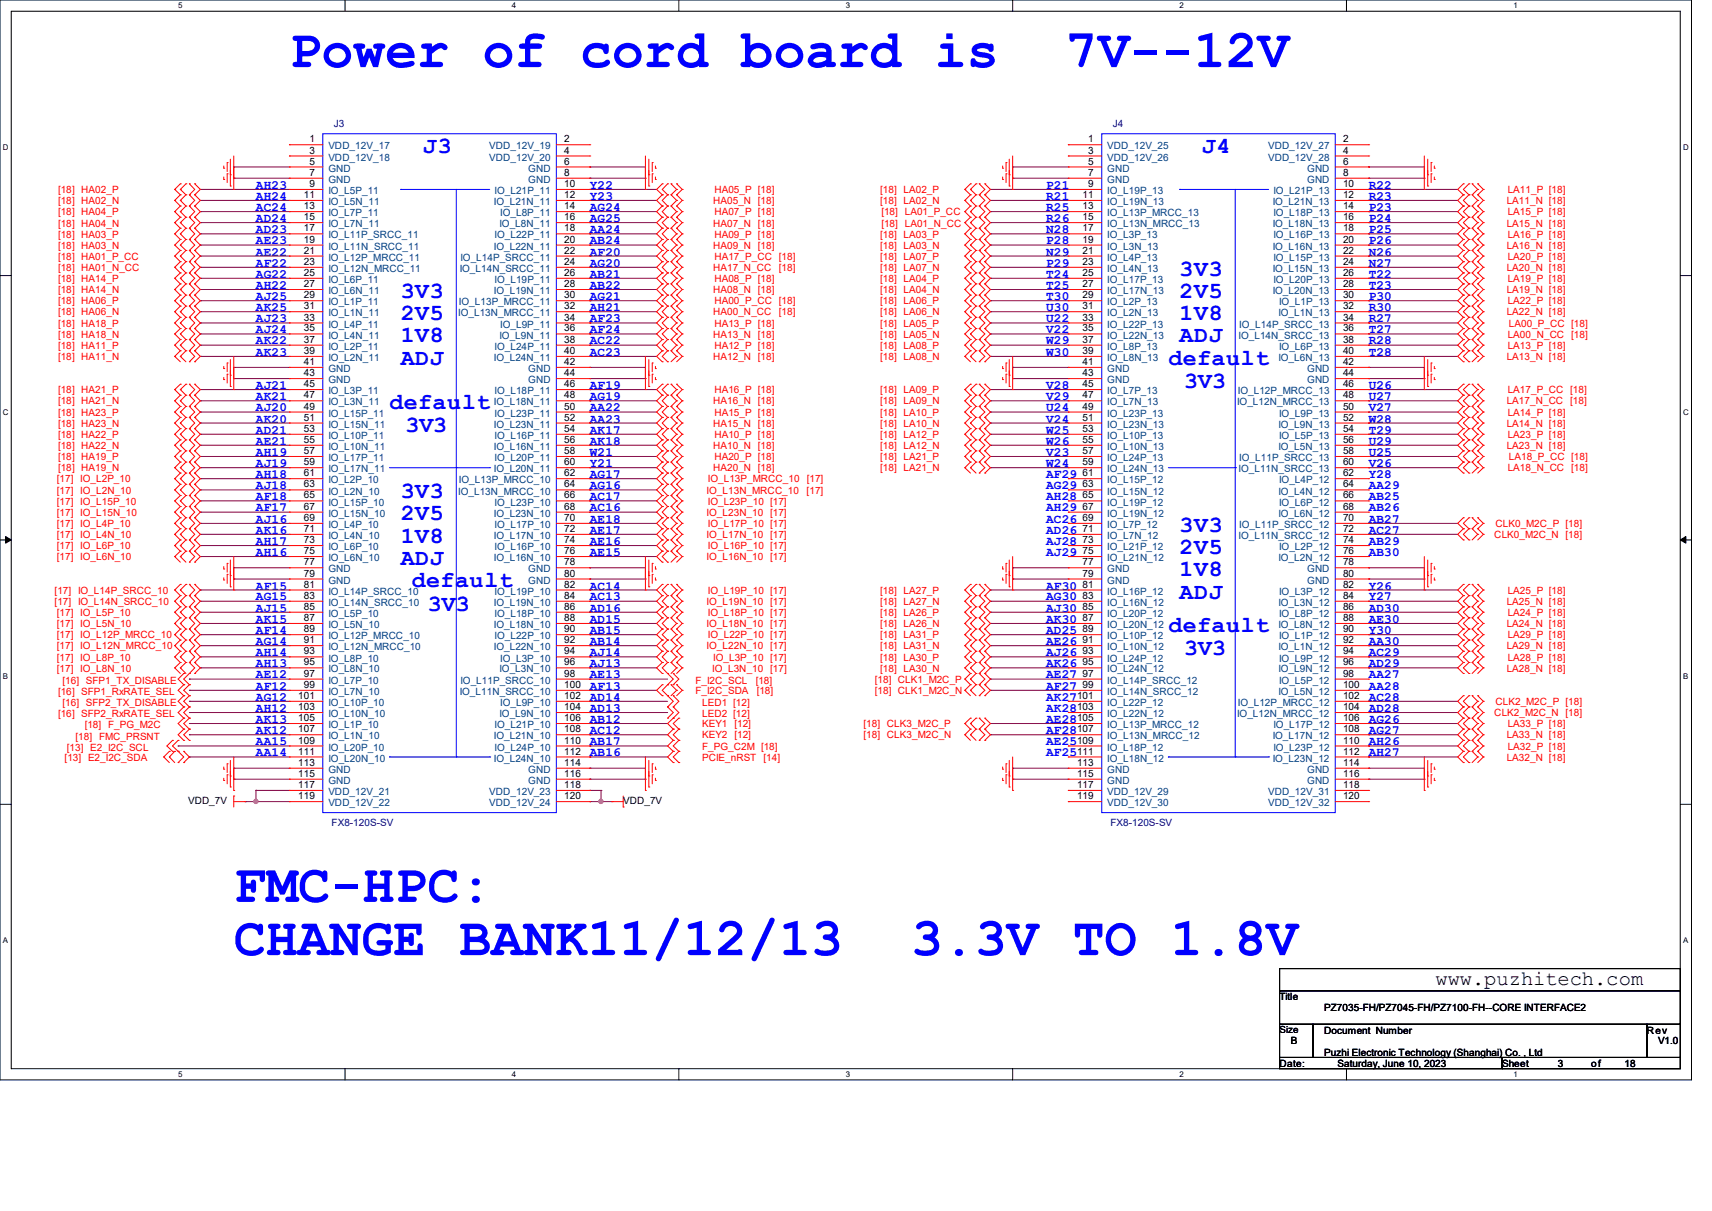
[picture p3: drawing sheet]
<svg xmlns="http://www.w3.org/2000/svg" width="297mm" height="210mm" viewBox="0 0 297 210" stroke-linecap="round" stroke-linejoin="round" font-family="sans-serif">
<defs><g id="words">
<g font-size="9.2" fill="#00f">
<text x="50.2" y="11.6">Power of cord board is</text>
<text x="184.9" y="11.6">7V--12V</text>
<text x="40.6" y="156.4">FMC-HPC:</text>
<text x="40.6" y="165.7">CHANGE BANK11/12/13</text>
<text x="158" y="165.7">3.3V TO 1.8V</text>
</g>
<g font-size="4" fill="#00f">
<text x="73.4" y="26.6">J3</text>
<text x="208.5" y="26.6">J4</text>
<text x="204.6" y="47.8">3V3</text>
<text x="69.5" y="51.6">3V3</text>
<text x="204.6" y="51.6">2V5</text>
<text x="69.5" y="55.5">2V5</text>
<text x="69.5" y="59.4">1V8</text>
<text x="204.6" y="55.5">1V8</text>
<text x="204.6" y="59.4">ADJ</text>
<text x="69.5" y="63.2">ADJ</text>
<text x="202.7" y="63.2">default</text>
<text x="67.6" y="71">default</text>
<text x="205.5" y="67.3">3V3</text>
<text x="70.3" y="75">3V3</text>
<text x="69.5" y="86.4">3V3</text>
<text x="69.5" y="94.1">1V8</text>
<text x="69.5" y="90.3">2V5</text>
<text x="204.6" y="92.2">3V3</text>
<text x="69.5" y="98">ADJ</text>
<text x="71.5" y="101.9">default</text>
<text x="204.6" y="99.9">1V8</text>
<text x="204.6" y="96.1">2V5</text>
<text x="74.2" y="105.9">3V3</text>
<text x="204.6" y="103.8">ADJ</text>
<text x="202.7" y="109.6">default</text>
<text x="205.5" y="113.6">3V3</text>
</g>
<text font-size="3.6" x="249" y="170.8">www.puzhitech.com</text>
<g font-size="2.2" fill="#00f">
<text x="44.4" y="32.7">AH23</text>
<text x="44.4" y="34.7">AH24</text>
<text x="102.3" y="32.7">Y22</text>
<text x="102.3" y="34.7">Y23</text>
<text x="181.5" y="34.7">R21</text>
<text x="181.5" y="32.7">P21</text>
<text x="237.4" y="32.7">R22</text>
<text x="237.4" y="34.7">R23</text>
<text x="44.4" y="36.6">AC24</text>
<text x="44.4" y="38.5">AD24</text>
<text x="44.4" y="40.4">AD23</text>
<text x="102.3" y="36.6">AG24</text>
<text x="102.3" y="38.5">AG25</text>
<text x="102.3" y="40.4">AA24</text>
<text x="181.5" y="40.4">N28</text>
<text x="181.5" y="38.5">R26</text>
<text x="181.5" y="36.6">R25</text>
<text x="237.4" y="40.4">P25</text>
<text x="237.4" y="36.6">P23</text>
<text x="237.4" y="38.5">P24</text>
<text x="44.4" y="42.4">AE23</text>
<text x="44.4" y="44.3">AE22</text>
<text x="44.4" y="46.2">AF22</text>
<text x="102.3" y="42.4">AB24</text>
<text x="102.3" y="44.3">AF20</text>
<text x="102.3" y="46.2">AG20</text>
<text x="181.5" y="42.4">P28</text>
<text x="181.5" y="46.2">P29</text>
<text x="181.5" y="44.3">N29</text>
<text x="237.4" y="42.4">P26</text>
<text x="237.4" y="44.3">N26</text>
<text x="237.4" y="46.2">N27</text>
<text x="44.4" y="48.2">AG22</text>
<text x="44.4" y="50.1">AH22</text>
<text x="44.4" y="52">AJ25</text>
<text x="44.4" y="54">AK25</text>
<text x="102.3" y="48.2">AB21</text>
<text x="102.3" y="50.1">AB22</text>
<text x="102.3" y="52">AG21</text>
<text x="102.3" y="54">AH21</text>
<text x="181.5" y="50.1">T25</text>
<text x="181.5" y="48.2">T24</text>
<text x="181.5" y="54">U30</text>
<text x="181.5" y="52">T30</text>
<text x="237.4" y="48.2">T22</text>
<text x="237.4" y="50.1">T23</text>
<text x="237.4" y="52">P30</text>
<text x="237.4" y="54">R30</text>
<text x="44.4" y="55.9">AJ23</text>
<text x="44.4" y="57.8">AJ24</text>
<text x="44.4" y="59.7">AK22</text>
<text x="102.3" y="55.9">AF23</text>
<text x="102.3" y="57.8">AF24</text>
<text x="102.3" y="59.7">AC22</text>
<text x="181.5" y="57.8">V22</text>
<text x="181.5" y="55.9">U22</text>
<text x="181.5" y="59.7">W29</text>
<text x="237.4" y="55.9">R27</text>
<text x="237.4" y="57.8">T27</text>
<text x="237.4" y="59.7">R28</text>
<text x="44.4" y="61.7">AK23</text>
<text x="102.3" y="61.7">AC23</text>
<text x="181.5" y="61.7">W30</text>
<text x="237.4" y="61.7">T28</text>
<text x="44.4" y="67.5">AJ21</text>
<text x="44.4" y="71.3">AJ20</text>
<text x="44.4" y="69.4">AK21</text>
<text x="102.3" y="67.5">AF19</text>
<text x="102.3" y="69.4">AG19</text>
<text x="102.3" y="71.3">AA22</text>
<text x="181.5" y="71.3">U24</text>
<text x="181.5" y="69.4">V29</text>
<text x="181.5" y="67.5">V28</text>
<text x="237.4" y="69.4">U27</text>
<text x="237.4" y="71.3">V27</text>
<text x="237.4" y="67.5">U26</text>
<text x="44.4" y="73.3">AK20</text>
<text x="44.4" y="75.2">AD21</text>
<text x="44.4" y="77.1">AE21</text>
<text x="102.3" y="73.3">AA23</text>
<text x="102.3" y="75.2">AK17</text>
<text x="102.3" y="77.1">AK18</text>
<text x="181.5" y="77.1">W26</text>
<text x="181.5" y="75.2">W25</text>
<text x="181.5" y="73.3">V24</text>
<text x="237.4" y="77.1">U29</text>
<text x="237.4" y="73.3">W28</text>
<text x="237.4" y="75.2">T29</text>
<text x="44.4" y="81">AJ19</text>
<text x="44.4" y="79">AH19</text>
<text x="44.4" y="82.9">AH18</text>
<text x="102.3" y="79">W21</text>
<text x="102.3" y="81">Y21</text>
<text x="102.3" y="82.9">AG17</text>
<text x="181.5" y="79">V23</text>
<text x="181.5" y="81">W24</text>
<text x="181.5" y="82.9">AF29</text>
<text x="237.4" y="79">U25</text>
<text x="237.4" y="81">V26</text>
<text x="237.4" y="82.9">Y28</text>
<text x="44.4" y="84.8">AJ18</text>
<text x="44.4" y="86.8">AF18</text>
<text x="44.4" y="88.7">AF17</text>
<text x="102.3" y="84.8">AG16</text>
<text x="102.3" y="86.8">AC17</text>
<text x="102.3" y="88.7">AC16</text>
<text x="181.5" y="88.7">AH29</text>
<text x="181.5" y="86.8">AH28</text>
<text x="181.5" y="84.8">AG29</text>
<text x="237.4" y="88.7">AB26</text>
<text x="237.4" y="86.8">AB25</text>
<text x="237.4" y="84.8">AA29</text>
<text x="44.4" y="90.6">AJ16</text>
<text x="44.4" y="92.6">AK16</text>
<text x="44.4" y="94.5">AH17</text>
<text x="102.3" y="90.6">AE18</text>
<text x="102.3" y="92.6">AE17</text>
<text x="102.3" y="94.5">AE16</text>
<text x="181.5" y="94.5">AJ28</text>
<text x="181.5" y="92.6">AD26</text>
<text x="181.5" y="90.6">AC26</text>
<text x="237.4" y="94.5">AB29</text>
<text x="237.4" y="92.6">AC27</text>
<text x="237.4" y="90.6">AB27</text>
<text x="44.4" y="96.4">AH16</text>
<text x="102.3" y="96.4">AE15</text>
<text x="181.5" y="96.4">AJ29</text>
<text x="237.4" y="96.4">AB30</text>
<text x="44.4" y="102.2">AF15</text>
<text x="44.4" y="104.1">AG15</text>
<text x="44.4" y="106.1">AJ15</text>
<text x="44.4" y="108">AK15</text>
<text x="102.3" y="102.2">AC14</text>
<text x="102.3" y="104.1">AC13</text>
<text x="102.3" y="106.1">AD16</text>
<text x="102.3" y="108">AD15</text>
<text x="181.5" y="106.1">AJ30</text>
<text x="181.5" y="104.1">AG30</text>
<text x="181.5" y="102.2">AF30</text>
<text x="181.5" y="108">AK30</text>
<text x="237.4" y="108">AE30</text>
<text x="237.4" y="106.1">AD30</text>
<text x="237.4" y="104.1">Y27</text>
<text x="237.4" y="102.2">Y26</text>
<text x="44.4" y="109.9">AF14</text>
<text x="44.4" y="111.9">AG14</text>
<text x="44.4" y="113.8">AH14</text>
<text x="102.3" y="109.9">AB15</text>
<text x="102.3" y="111.9">AB14</text>
<text x="102.3" y="113.8">AJ14</text>
<text x="181.5" y="111.9">AE26</text>
<text x="181.5" y="109.9">AD25</text>
<text x="181.5" y="113.8">AJ26</text>
<text x="237.4" y="113.8">AC29</text>
<text x="237.4" y="111.9">AA30</text>
<text x="237.4" y="109.9">Y30</text>
<text x="44.4" y="115.7">AH13</text>
<text x="44.4" y="117.6">AE12</text>
<text x="44.4" y="119.6">AF12</text>
<text x="102.3" y="115.7">AJ13</text>
<text x="102.3" y="117.6">AE13</text>
<text x="102.3" y="119.6">AF13</text>
<text x="181.5" y="119.6">AF27</text>
<text x="181.5" y="117.6">AE27</text>
<text x="181.5" y="115.7">AK26</text>
<text x="237.4" y="115.7">AD29</text>
<text x="237.4" y="119.6">AA28</text>
<text x="237.4" y="117.6">AA27</text>
<text x="44.4" y="121.5">AG12</text>
<text x="44.4" y="123.4">AH12</text>
<text x="44.4" y="125.4">AK13</text>
<text x="102.3" y="121.5">AD14</text>
<text x="102.3" y="123.4">AD13</text>
<text x="102.3" y="125.4">AB12</text>
<text x="181.5" y="121.5">AK27</text>
<text x="181.5" y="125.4">AE28</text>
<text x="181.5" y="123.4">AK28</text>
<text x="237.4" y="123.4">AD28</text>
<text x="237.4" y="121.5">AC28</text>
<text x="237.4" y="125.4">AG26</text>
<text x="44.4" y="127.3">AK12</text>
<text x="44.4" y="129.2">AA15</text>
<text x="44.4" y="131.2">AA14</text>
<text x="102.3" y="127.3">AC12</text>
<text x="102.3" y="129.2">AB17</text>
<text x="102.3" y="131.2">AB16</text>
<text x="181.5" y="131.2">AF25</text>
<text x="181.5" y="129.2">AE25</text>
<text x="181.5" y="127.3">AF28</text>
<text x="237.4" y="131.2">AH27</text>
<text x="237.4" y="129.2">AH26</text>
<text x="237.4" y="127.3">AG27</text>
</g>
<g font-size="1.7" fill="#000080">
<text x="57.9" y="22.1">J3</text>
<text x="193" y="22.1">J4</text>
<text x="57.5" y="143.3">FX8-120S-SV</text>
<text x="192.7" y="143.3">FX8-120S-SV</text>
</g>
<g font-size="1.7">
<text x="53.7" y="24.7">1</text>
<text x="53.7" y="26.6">3</text>
<text x="53.7" y="28.5">5</text>
<text x="97.9" y="24.7">2</text>
<text x="97.9" y="26.6">4</text>
<text x="97.9" y="28.5">6</text>
<text x="188.8" y="24.7">1</text>
<text x="188.8" y="26.6">3</text>
<text x="188.8" y="28.5">5</text>
<text x="233" y="24.7">2</text>
<text x="233" y="26.6">4</text>
<text x="233" y="28.5">6</text>
<text x="52.7" y="34.3">11</text>
<text x="53.7" y="30.5">7</text>
<text x="53.7" y="32.4">9</text>
<text x="97.9" y="30.5">8</text>
<text x="97.9" y="32.4">10</text>
<text x="97.9" y="34.3">12</text>
<text x="187.8" y="34.3">11</text>
<text x="188.8" y="30.5">7</text>
<text x="188.8" y="32.4">9</text>
<text x="233" y="30.5">8</text>
<text x="233" y="32.4">10</text>
<text x="233" y="34.3">12</text>
<text x="52.7" y="36.3">13</text>
<text x="52.7" y="38.2">15</text>
<text x="52.7" y="40.1">17</text>
<text x="97.9" y="36.3">14</text>
<text x="97.9" y="38.2">16</text>
<text x="97.9" y="40.1">18</text>
<text x="187.8" y="36.3">13</text>
<text x="187.8" y="38.2">15</text>
<text x="187.8" y="40.1">17</text>
<text x="233" y="36.3">14</text>
<text x="233" y="38.2">16</text>
<text x="233" y="40.1">18</text>
<text x="52.7" y="42.1">19</text>
<text x="52.7" y="44">21</text>
<text x="52.7" y="45.9">23</text>
<text x="52.7" y="47.8">25</text>
<text x="97.9" y="42.1">20</text>
<text x="97.9" y="44">22</text>
<text x="97.9" y="45.9">24</text>
<text x="97.9" y="47.8">26</text>
<text x="187.8" y="42.1">19</text>
<text x="187.8" y="44">21</text>
<text x="187.8" y="45.9">23</text>
<text x="187.8" y="47.8">25</text>
<text x="233" y="42.1">20</text>
<text x="233" y="44">22</text>
<text x="233" y="45.9">24</text>
<text x="233" y="47.8">26</text>
<text x="52.7" y="49.8">27</text>
<text x="52.7" y="51.7">29</text>
<text x="52.7" y="53.6">31</text>
<text x="97.9" y="49.8">28</text>
<text x="97.9" y="51.7">30</text>
<text x="97.9" y="53.6">32</text>
<text x="187.8" y="49.8">27</text>
<text x="187.8" y="51.7">29</text>
<text x="187.8" y="53.6">31</text>
<text x="233" y="49.8">28</text>
<text x="233" y="51.7">30</text>
<text x="233" y="53.6">32</text>
<text x="52.7" y="55.6">33</text>
<text x="52.7" y="57.5">35</text>
<text x="52.7" y="59.4">37</text>
<text x="97.9" y="55.6">34</text>
<text x="97.9" y="57.5">36</text>
<text x="97.9" y="59.4">38</text>
<text x="187.8" y="55.6">33</text>
<text x="187.8" y="57.5">35</text>
<text x="187.8" y="59.4">37</text>
<text x="233" y="55.6">34</text>
<text x="233" y="57.5">36</text>
<text x="233" y="59.4">38</text>
<text x="52.7" y="61.4">39</text>
<text x="52.7" y="63.3">41</text>
<text x="52.7" y="65.2">43</text>
<text x="97.9" y="61.4">40</text>
<text x="97.9" y="63.3">42</text>
<text x="97.9" y="65.2">44</text>
<text x="187.8" y="61.4">39</text>
<text x="187.8" y="63.3">41</text>
<text x="187.8" y="65.2">43</text>
<text x="233" y="61.4">40</text>
<text x="233" y="63.3">42</text>
<text x="233" y="65.2">44</text>
<text x="52.7" y="67.1">45</text>
<text x="52.7" y="69.1">47</text>
<text x="52.7" y="71">49</text>
<text x="97.9" y="67.1">46</text>
<text x="97.9" y="69.1">48</text>
<text x="97.9" y="71">50</text>
<text x="187.8" y="67.1">45</text>
<text x="187.8" y="69.1">47</text>
<text x="187.8" y="71">49</text>
<text x="233" y="67.1">46</text>
<text x="233" y="69.1">48</text>
<text x="233" y="71">50</text>
<text x="52.7" y="72.9">51</text>
<text x="52.7" y="74.9">53</text>
<text x="52.7" y="76.8">55</text>
<text x="97.9" y="72.9">52</text>
<text x="97.9" y="74.9">54</text>
<text x="97.9" y="76.8">56</text>
<text x="187.8" y="72.9">51</text>
<text x="187.8" y="74.9">53</text>
<text x="187.8" y="76.8">55</text>
<text x="233" y="72.9">52</text>
<text x="233" y="74.9">54</text>
<text x="233" y="76.8">56</text>
<text x="52.7" y="78.7">57</text>
<text x="52.7" y="80.7">59</text>
<text x="52.7" y="82.6">61</text>
<text x="97.9" y="78.7">58</text>
<text x="97.9" y="80.7">60</text>
<text x="97.9" y="82.6">62</text>
<text x="187.8" y="78.7">57</text>
<text x="187.8" y="80.7">59</text>
<text x="187.8" y="82.6">61</text>
<text x="233" y="78.7">58</text>
<text x="233" y="80.7">60</text>
<text x="233" y="82.6">62</text>
<text x="52.7" y="84.5">63</text>
<text x="52.7" y="86.4">65</text>
<text x="52.7" y="88.4">67</text>
<text x="97.9" y="84.5">64</text>
<text x="97.9" y="86.4">66</text>
<text x="97.9" y="88.4">68</text>
<text x="187.8" y="84.5">63</text>
<text x="187.8" y="86.4">65</text>
<text x="187.8" y="88.4">67</text>
<text x="233" y="84.5">64</text>
<text x="233" y="86.4">66</text>
<text x="233" y="88.4">68</text>
<text x="52.7" y="90.3">69</text>
<text x="52.7" y="92.2">71</text>
<text x="52.7" y="94.2">73</text>
<text x="97.9" y="90.3">70</text>
<text x="97.9" y="92.2">72</text>
<text x="97.9" y="94.2">74</text>
<text x="187.8" y="90.3">69</text>
<text x="187.8" y="92.2">71</text>
<text x="187.8" y="94.2">73</text>
<text x="233" y="90.3">70</text>
<text x="233" y="92.2">72</text>
<text x="233" y="94.2">74</text>
<text x="52.7" y="96.1">75</text>
<text x="52.7" y="98">77</text>
<text x="52.7" y="100">79</text>
<text x="52.7" y="101.9">81</text>
<text x="97.9" y="96.1">76</text>
<text x="97.9" y="98">78</text>
<text x="97.9" y="100">80</text>
<text x="97.9" y="101.9">82</text>
<text x="187.8" y="96.1">75</text>
<text x="187.8" y="98">77</text>
<text x="187.8" y="100">79</text>
<text x="187.8" y="101.9">81</text>
<text x="233" y="96.1">76</text>
<text x="233" y="98">78</text>
<text x="233" y="100">80</text>
<text x="233" y="101.9">82</text>
<text x="52.7" y="103.8">83</text>
<text x="52.7" y="105.7">85</text>
<text x="52.7" y="107.7">87</text>
<text x="97.9" y="103.8">84</text>
<text x="97.9" y="105.7">86</text>
<text x="97.9" y="107.7">88</text>
<text x="187.8" y="103.8">83</text>
<text x="187.8" y="105.7">85</text>
<text x="187.8" y="107.7">87</text>
<text x="233" y="103.8">84</text>
<text x="233" y="105.7">86</text>
<text x="233" y="107.7">88</text>
<text x="52.7" y="109.6">89</text>
<text x="52.7" y="111.5">91</text>
<text x="52.7" y="113.5">93</text>
<text x="97.9" y="109.6">90</text>
<text x="97.9" y="111.5">92</text>
<text x="97.9" y="113.5">94</text>
<text x="187.8" y="109.6">89</text>
<text x="187.8" y="111.5">91</text>
<text x="187.8" y="113.5">93</text>
<text x="233" y="109.6">90</text>
<text x="233" y="111.5">92</text>
<text x="233" y="113.5">94</text>
<text x="52.7" y="115.4">95</text>
<text x="52.7" y="117.3">97</text>
<text x="52.7" y="119.3">99</text>
<text x="97.9" y="115.4">96</text>
<text x="97.9" y="117.3">98</text>
<text x="97.9" y="119.3">100</text>
<text x="187.8" y="115.4">95</text>
<text x="187.8" y="117.3">97</text>
<text x="187.8" y="119.3">99</text>
<text x="233" y="115.4">96</text>
<text x="233" y="117.3">98</text>
<text x="233" y="119.3">100</text>
<text x="51.7" y="121.2">101</text>
<text x="51.7" y="123.1">103</text>
<text x="51.7" y="125">105</text>
<text x="97.9" y="121.2">102</text>
<text x="97.9" y="123.1">104</text>
<text x="97.9" y="125">106</text>
<text x="186.9" y="121.2">101</text>
<text x="186.9" y="123.1">103</text>
<text x="186.9" y="125">105</text>
<text x="233" y="121.2">102</text>
<text x="233" y="123.1">104</text>
<text x="233" y="125">106</text>
<text x="51.7" y="127">107</text>
<text x="51.7" y="128.9">109</text>
<text x="51.7" y="130.8">111</text>
<text x="97.9" y="127">108</text>
<text x="97.9" y="128.9">110</text>
<text x="97.9" y="130.8">112</text>
<text x="186.9" y="127">107</text>
<text x="186.9" y="128.9">109</text>
<text x="186.9" y="130.8">111</text>
<text x="233" y="127">108</text>
<text x="233" y="128.9">110</text>
<text x="233" y="130.8">112</text>
<text x="51.7" y="132.8">113</text>
<text x="51.7" y="134.7">115</text>
<text x="51.7" y="136.6">117</text>
<text x="97.9" y="132.8">114</text>
<text x="97.9" y="134.7">116</text>
<text x="97.9" y="136.6">118</text>
<text x="186.9" y="132.8">113</text>
<text x="186.9" y="134.7">115</text>
<text x="186.9" y="136.6">117</text>
<text x="233" y="132.8">114</text>
<text x="233" y="134.7">116</text>
<text x="233" y="136.6">118</text>
<text x="32.6" y="139.4">VDD_7V</text>
<text x="51.7" y="138.6">119</text>
<text x="97.9" y="138.6">120</text>
<text x="108.1" y="139.4">VDD_7V</text>
<text x="186.9" y="138.6">119</text>
<text x="233" y="138.6">120</text>
<text x="222" y="173.4">Title</text>
<text x="222" y="179.2">Size</text>
<text x="229.7" y="175.3">PZ7035-FH/PZ7045-FH/PZ7100-FH--CORE INTERFACE2</text>
<text x="229.7" y="179.2">Document Number</text>
<text x="285.7" y="179.2">Rev</text>
<text x="222" y="185">Date:</text>
<text x="223.9" y="181.1">B</text>
<text x="229.7" y="183.1">Puzhi Electronic Technology (Shanghai) Co. , Ltd</text>
<text x="232.1" y="185">Saturday, June 10, 2023</text>
<text x="260.6" y="185">Sheet</text>
<text x="270.2" y="185">3</text>
<text x="276.1" y="185">of</text>
<text x="281.8" y="185">18</text>
<text x="287.6" y="181.1">V1.0</text>
</g>
<g font-size="1.7" fill="#004080">
<text x="57" y="25.9">VDD_12V_17</text>
<text x="57" y="27.9">VDD_12V_18</text>
<text x="57" y="29.8">GND</text>
<text x="84.9" y="25.9">VDD_12V_19</text>
<text x="84.9" y="27.9">VDD_12V_20</text>
<text x="91.6" y="29.8">GND</text>
<text x="192.1" y="25.9">VDD_12V_25</text>
<text x="192.1" y="27.9">VDD_12V_26</text>
<text x="192.1" y="29.8">GND</text>
<text x="220" y="25.9">VDD_12V_27</text>
<text x="220" y="27.9">VDD_12V_28</text>
<text x="226.8" y="29.8">GND</text>
<text x="57" y="31.7">GND</text>
<text x="57" y="33.7">IO_L5P_11</text>
<text x="57" y="35.6">IO_L5N_11</text>
<text x="85.7" y="35.6">IO_L21N_11</text>
<text x="85.8" y="33.7">IO_L21P_11</text>
<text x="91.6" y="31.7">GND</text>
<text x="192.1" y="31.7">GND</text>
<text x="192.1" y="33.7">IO_L19P_13</text>
<text x="192.1" y="35.6">IO_L19N_13</text>
<text x="220.8" y="35.6">IO_L21N_13</text>
<text x="220.9" y="33.7">IO_L21P_13</text>
<text x="226.8" y="31.7">GND</text>
<text x="57" y="37.5">IO_L7P_11</text>
<text x="57" y="39.4">IO_L7N_11</text>
<text x="57" y="41.4">IO_L11P_SRCC_11</text>
<text x="85.8" y="41.4">IO_L22P_11</text>
<text x="86.7" y="39.4">IO_L8N_11</text>
<text x="86.8" y="37.5">IO_L8P_11</text>
<text x="192.1" y="37.5">IO_L13P_MRCC_13</text>
<text x="192.1" y="39.4">IO_L13N_MRCC_13</text>
<text x="192.1" y="41.4">IO_L3P_13</text>
<text x="220.8" y="39.4">IO_L18N_13</text>
<text x="220.9" y="37.5">IO_L18P_13</text>
<text x="220.9" y="41.4">IO_L16P_13</text>
<text x="57" y="43.3">IO_L11N_SRCC_11</text>
<text x="57" y="45.2">IO_L12P_MRCC_11</text>
<text x="57" y="47.2">IO_L12N_MRCC_11</text>
<text x="79.8" y="47.2">IO_L14N_SRCC_11</text>
<text x="79.9" y="45.2">IO_L14P_SRCC_11</text>
<text x="85.7" y="43.3">IO_L22N_11</text>
<text x="192.1" y="43.3">IO_L3N_13</text>
<text x="192.1" y="45.2">IO_L4P_13</text>
<text x="192.1" y="47.2">IO_L4N_13</text>
<text x="220.8" y="43.3">IO_L16N_13</text>
<text x="220.8" y="47.2">IO_L15N_13</text>
<text x="220.9" y="45.2">IO_L15P_13</text>
<text x="57" y="49.1">IO_L6P_11</text>
<text x="57" y="51">IO_L6N_11</text>
<text x="57" y="53">IO_L1P_11</text>
<text x="79.6" y="53">IO_L13P_MRCC_11</text>
<text x="85.7" y="51">IO_L19N_11</text>
<text x="85.8" y="49.1">IO_L19P_11</text>
<text x="192.1" y="49.1">IO_L17P_13</text>
<text x="192.1" y="51">IO_L17N_13</text>
<text x="192.1" y="53">IO_L2P_13</text>
<text x="220.8" y="51">IO_L20N_13</text>
<text x="220.9" y="49.1">IO_L20P_13</text>
<text x="221.9" y="53">IO_L1P_13</text>
<text x="57" y="54.9">IO_L1N_11</text>
<text x="57" y="56.8">IO_L4P_11</text>
<text x="57" y="58.7">IO_L4N_11</text>
<text x="79.5" y="54.9">IO_L13N_MRCC_11</text>
<text x="86.7" y="58.7">IO_L9N_11</text>
<text x="86.8" y="56.8">IO_L9P_11</text>
<text x="192.1" y="54.9">IO_L2N_13</text>
<text x="192.1" y="56.8">IO_L22P_13</text>
<text x="192.1" y="58.7">IO_L22N_13</text>
<text x="214.9" y="58.7">IO_L14N_SRCC_13</text>
<text x="215" y="56.8">IO_L14P_SRCC_13</text>
<text x="221.8" y="54.9">IO_L1N_13</text>
<text x="57" y="60.7">IO_L2P_11</text>
<text x="57" y="62.6">IO_L2N_11</text>
<text x="57" y="64.5">GND</text>
<text x="85.7" y="62.6">IO_L24N_11</text>
<text x="85.8" y="60.7">IO_L24P_11</text>
<text x="91.6" y="64.5">GND</text>
<text x="192.1" y="60.7">IO_L8P_13</text>
<text x="192.1" y="62.6">IO_L8N_13</text>
<text x="192.1" y="64.5">GND</text>
<text x="221.8" y="62.6">IO_L6N_13</text>
<text x="221.9" y="60.7">IO_L6P_13</text>
<text x="226.8" y="64.5">GND</text>
<text x="57" y="66.5">GND</text>
<text x="57" y="68.4">IO_L3P_11</text>
<text x="57" y="70.3">IO_L3N_11</text>
<text x="85.7" y="70.3">IO_L18N_11</text>
<text x="85.8" y="68.4">IO_L18P_11</text>
<text x="91.6" y="66.5">GND</text>
<text x="192.1" y="66.5">GND</text>
<text x="192.1" y="68.4">IO_L7P_13</text>
<text x="192.1" y="70.3">IO_L7N_13</text>
<text x="214.6" y="70.3">IO_L12N_MRCC_13</text>
<text x="214.8" y="68.4">IO_L12P_MRCC_13</text>
<text x="226.8" y="66.5">GND</text>
<text x="57" y="72.3">IO_L15P_11</text>
<text x="57" y="74.2">IO_L15N_11</text>
<text x="57" y="76.1">IO_L10P_11</text>
<text x="85.7" y="74.2">IO_L23N_11</text>
<text x="85.8" y="72.3">IO_L23P_11</text>
<text x="85.8" y="76.1">IO_L16P_11</text>
<text x="192.1" y="72.3">IO_L23P_13</text>
<text x="192.1" y="74.2">IO_L23N_13</text>
<text x="192.1" y="76.1">IO_L10P_13</text>
<text x="221.8" y="74.2">IO_L9N_13</text>
<text x="221.9" y="72.3">IO_L9P_13</text>
<text x="221.9" y="76.1">IO_L5P_13</text>
<text x="57" y="78">IO_L10N_11</text>
<text x="57" y="80">IO_L17P_11</text>
<text x="57" y="81.9">IO_L17N_11</text>
<text x="57" y="83.8">IO_L2P_10</text>
<text x="79.6" y="83.8">IO_L13P_MRCC_10</text>
<text x="85.7" y="78">IO_L16N_11</text>
<text x="85.7" y="81.9">IO_L20N_11</text>
<text x="85.8" y="80">IO_L20P_11</text>
<text x="192.1" y="78">IO_L10N_13</text>
<text x="192.1" y="80">IO_L24P_13</text>
<text x="192.1" y="81.9">IO_L24N_13</text>
<text x="192.1" y="83.8">IO_L15P_12</text>
<text x="214.9" y="81.9">IO_L11N_SRCC_13</text>
<text x="215" y="80">IO_L11P_SRCC_13</text>
<text x="221.8" y="78">IO_L5N_13</text>
<text x="221.9" y="83.8">IO_L4P_12</text>
<text x="57" y="85.8">IO_L2N_10</text>
<text x="57" y="87.7">IO_L15P_10</text>
<text x="57" y="89.6">IO_L15N_10</text>
<text x="79.5" y="85.8">IO_L13N_MRCC_10</text>
<text x="85.7" y="89.6">IO_L23N_10</text>
<text x="85.8" y="87.7">IO_L23P_10</text>
<text x="192.1" y="85.8">IO_L15N_12</text>
<text x="192.1" y="87.7">IO_L19P_12</text>
<text x="192.1" y="89.6">IO_L19N_12</text>
<text x="221.8" y="85.8">IO_L4N_12</text>
<text x="221.8" y="89.6">IO_L6N_12</text>
<text x="221.9" y="87.7">IO_L6P_12</text>
<text x="57" y="91.6">IO_L4P_10</text>
<text x="57" y="93.5">IO_L4N_10</text>
<text x="57" y="95.4">IO_L6P_10</text>
<text x="85.7" y="93.5">IO_L17N_10</text>
<text x="85.8" y="91.6">IO_L17P_10</text>
<text x="85.8" y="95.4">IO_L16P_10</text>
<text x="192.1" y="91.6">IO_L7P_12</text>
<text x="192.1" y="93.5">IO_L7N_12</text>
<text x="192.1" y="95.4">IO_L21P_12</text>
<text x="214.9" y="93.5">IO_L11N_SRCC_12</text>
<text x="215" y="91.6">IO_L11P_SRCC_12</text>
<text x="221.9" y="95.4">IO_L2P_12</text>
<text x="57" y="97.3">IO_L6N_10</text>
<text x="57" y="99.3">GND</text>
<text x="57" y="101.2">GND</text>
<text x="85.7" y="97.3">IO_L16N_10</text>
<text x="91.6" y="99.3">GND</text>
<text x="91.6" y="101.2">GND</text>
<text x="192.1" y="97.3">IO_L21N_12</text>
<text x="192.1" y="99.3">GND</text>
<text x="192.1" y="101.2">GND</text>
<text x="221.8" y="97.3">IO_L2N_12</text>
<text x="226.8" y="99.3">GND</text>
<text x="226.8" y="101.2">GND</text>
<text x="57" y="103.1">IO_L14P_SRCC_10</text>
<text x="57" y="105.1">IO_L14N_SRCC_10</text>
<text x="57" y="107">IO_L5P_10</text>
<text x="85.7" y="105.1">IO_L19N_10</text>
<text x="85.8" y="103.1">IO_L19P_10</text>
<text x="85.8" y="107">IO_L18P_10</text>
<text x="192.1" y="103.1">IO_L16P_12</text>
<text x="192.1" y="105.1">IO_L16N_12</text>
<text x="192.1" y="107">IO_L20P_12</text>
<text x="221.8" y="105.1">IO_L3N_12</text>
<text x="221.9" y="103.1">IO_L3P_12</text>
<text x="221.9" y="107">IO_L8P_12</text>
<text x="57" y="108.9">IO_L5N_10</text>
<text x="57" y="110.9">IO_L12P_MRCC_10</text>
<text x="57" y="112.8">IO_L12N_MRCC_10</text>
<text x="85.7" y="108.9">IO_L18N_10</text>
<text x="85.7" y="112.8">IO_L22N_10</text>
<text x="85.8" y="110.9">IO_L22P_10</text>
<text x="192.1" y="108.9">IO_L20N_12</text>
<text x="192.1" y="110.9">IO_L10P_12</text>
<text x="192.1" y="112.8">IO_L10N_12</text>
<text x="221.8" y="108.9">IO_L8N_12</text>
<text x="221.8" y="112.8">IO_L1N_12</text>
<text x="221.9" y="110.9">IO_L1P_12</text>
<text x="57" y="114.7">IO_L8P_10</text>
<text x="57" y="116.6">IO_L8N_10</text>
<text x="57" y="118.6">IO_L7P_10</text>
<text x="79.9" y="118.6">IO_L11P_SRCC_10</text>
<text x="86.7" y="116.6">IO_L3N_10</text>
<text x="86.8" y="114.7">IO_L3P_10</text>
<text x="192.1" y="114.7">IO_L24P_12</text>
<text x="192.1" y="116.6">IO_L24N_12</text>
<text x="192.1" y="118.6">IO_L14P_SRCC_12</text>
<text x="221.8" y="116.6">IO_L9N_12</text>
<text x="221.9" y="114.7">IO_L9P_12</text>
<text x="221.9" y="118.6">IO_L5P_12</text>
<text x="57" y="120.5">IO_L7N_10</text>
<text x="57" y="122.4">IO_L10P_10</text>
<text x="57" y="124.4">IO_L10N_10</text>
<text x="79.8" y="120.5">IO_L11N_SRCC_10</text>
<text x="86.7" y="124.4">IO_L9N_10</text>
<text x="86.8" y="122.4">IO_L9P_10</text>
<text x="192.1" y="120.5">IO_L14N_SRCC_12</text>
<text x="192.1" y="122.4">IO_L22P_12</text>
<text x="192.1" y="124.4">IO_L22N_12</text>
<text x="214.6" y="124.4">IO_L12N_MRCC_12</text>
<text x="214.8" y="122.4">IO_L12P_MRCC_12</text>
<text x="221.8" y="120.5">IO_L5N_12</text>
<text x="57" y="126.3">IO_L1P_10</text>
<text x="57" y="128.2">IO_L1N_10</text>
<text x="57" y="130.2">IO_L20P_10</text>
<text x="85.7" y="128.2">IO_L21N_10</text>
<text x="85.8" y="126.3">IO_L21P_10</text>
<text x="85.8" y="130.2">IO_L24P_10</text>
<text x="192.1" y="126.3">IO_L13P_MRCC_12</text>
<text x="192.1" y="128.2">IO_L13N_MRCC_12</text>
<text x="192.1" y="130.2">IO_L18P_12</text>
<text x="220.8" y="128.2">IO_L17N_12</text>
<text x="220.9" y="126.3">IO_L17P_12</text>
<text x="220.9" y="130.2">IO_L23P_12</text>
<text x="57" y="132.1">IO_L20N_10</text>
<text x="57" y="134">GND</text>
<text x="57" y="135.9">GND</text>
<text x="57" y="137.9">VDD_12V_21</text>
<text x="84.9" y="137.9">VDD_12V_23</text>
<text x="85.7" y="132.1">IO_L24N_10</text>
<text x="91.6" y="134">GND</text>
<text x="91.6" y="135.9">GND</text>
<text x="192.1" y="132.1">IO_L18N_12</text>
<text x="192.1" y="134">GND</text>
<text x="192.1" y="135.9">GND</text>
<text x="192.1" y="137.9">VDD_12V_29</text>
<text x="220" y="137.9">VDD_12V_31</text>
<text x="220.8" y="132.1">IO_L23N_12</text>
<text x="226.8" y="134">GND</text>
<text x="226.8" y="135.9">GND</text>
<text x="57" y="139.8">VDD_12V_22</text>
<text x="84.9" y="139.8">VDD_12V_24</text>
<text x="192.1" y="139.8">VDD_12V_30</text>
<text x="220" y="139.8">VDD_12V_32</text>
</g>
<g font-size="1.7" fill="#f00">
<text x="10.1" y="35.4">[18] HA02_N</text>
<text x="10.1" y="33.5">[18] HA02_P</text>
<text x="123.7" y="35.4">HA05_N [18]</text>
<text x="123.9" y="33.5">HA05_P [18]</text>
<text x="152.7" y="33.5">[18] LA02_P</text>
<text x="152.7" y="35.4">[18] LA02_N</text>
<text x="261.4" y="35.4">LA11_N [18]</text>
<text x="261.6" y="33.5">LA11_P [18]</text>
<text x="10.1" y="39.3">[18] HA04_N</text>
<text x="10.1" y="37.3">[18] HA04_P</text>
<text x="10.1" y="41.2">[18] HA03_P</text>
<text x="123.7" y="39.3">HA07_N [18]</text>
<text x="123.9" y="37.3">HA07_P [18]</text>
<text x="123.9" y="41.2">HA09_P [18]</text>
<text x="152.7" y="41.2">[18] LA03_P</text>
<text x="152.9" y="39.3">[18] LA01_N_CC</text>
<text x="152.9" y="37.3">[18] LA01_P_CC</text>
<text x="261.4" y="39.3">LA15_N [18]</text>
<text x="261.6" y="37.3">LA15_P [18]</text>
<text x="261.6" y="41.2">LA16_P [18]</text>
<text x="10.1" y="47">[18] HA01_N_CC</text>
<text x="10.1" y="45">[18] HA01_P_CC</text>
<text x="10.1" y="43.1">[18] HA03_N</text>
<text x="123.7" y="47">HA17_N_CC</text>
<text x="123.7" y="43.1">HA09_N [18]</text>
<text x="123.9" y="45">HA17_P_CC [18]</text>
<text x="135.1" y="47">[18]</text>
<text x="152.7" y="47">[18] LA07_N</text>
<text x="152.7" y="45">[18] LA07_P</text>
<text x="152.7" y="43.1">[18] LA03_N</text>
<text x="261.4" y="43.1">LA16_N [18]</text>
<text x="261.4" y="47">LA20_N [18]</text>
<text x="261.6" y="45">LA20_P [18]</text>
<text x="10.1" y="48.9">[18] HA14_P</text>
<text x="10.1" y="50.8">[18] HA14_N</text>
<text x="10.1" y="52.8">[18] HA06_P</text>
<text x="123.7" y="50.8">HA08_N [18]</text>
<text x="123.9" y="52.8">HA00_P_CC [18]</text>
<text x="123.9" y="48.9">HA08_P [18]</text>
<text x="152.7" y="52.8">[18] LA06_P</text>
<text x="152.7" y="48.9">[18] LA04_P</text>
<text x="152.7" y="50.8">[18] LA04_N</text>
<text x="261.4" y="50.8">LA19_N [18]</text>
<text x="261.6" y="48.9">LA19_P [18]</text>
<text x="261.6" y="52.8">LA22_P [18]</text>
<text x="10.1" y="54.7">[18] HA06_N</text>
<text x="10.1" y="56.6">[18] HA18_P</text>
<text x="10.1" y="58.6">[18] HA18_N</text>
<text x="123.7" y="54.7">HA00_N_CC</text>
<text x="123.7" y="58.6">HA13_N [18]</text>
<text x="123.9" y="56.6">HA13_P [18]</text>
<text x="135.1" y="54.7">[18]</text>
<text x="152.7" y="54.7">[18] LA06_N</text>
<text x="152.7" y="58.6">[18] LA05_N</text>
<text x="152.7" y="56.6">[18] LA05_P</text>
<text x="261.4" y="54.7">LA22_N [18]</text>
<text x="261.6" y="58.6">LA00_N_CC</text>
<text x="261.8" y="56.6">LA00_P_CC [18]</text>
<text x="272.6" y="58.6">[18]</text>
<text x="10.1" y="60.5">[18] HA11_P</text>
<text x="10.1" y="62.4">[18] HA11_N</text>
<text x="123.7" y="62.4">HA12_N [18]</text>
<text x="123.9" y="60.5">HA12_P [18]</text>
<text x="152.7" y="62.4">[18] LA08_N</text>
<text x="152.7" y="60.5">[18] LA08_P</text>
<text x="261.4" y="62.4">LA13_N [18]</text>
<text x="261.6" y="60.5">LA13_P [18]</text>
<text x="10.1" y="68.2">[18] HA21_P</text>
<text x="10.1" y="70.1">[18] HA21_N</text>
<text x="123.7" y="70.1">HA16_N [18]</text>
<text x="123.9" y="68.2">HA16_P [18]</text>
<text x="152.7" y="70.1">[18] LA09_N</text>
<text x="152.7" y="68.2">[18] LA09_P</text>
<text x="261.4" y="70.1">LA17_N_CC</text>
<text x="261.6" y="68.2">LA17_P_CC [18]</text>
<text x="272.4" y="70.1">[18]</text>
<text x="10.1" y="74">[18] HA23_N</text>
<text x="10.1" y="72.1">[18] HA23_P</text>
<text x="10.1" y="77.9">[18] HA22_N</text>
<text x="10.1" y="75.9">[18] HA22_P</text>
<text x="123.7" y="77.9">HA10_N [18]</text>
<text x="123.7" y="74">HA15_N [18]</text>
<text x="123.9" y="75.9">HA10_P [18]</text>
<text x="123.9" y="72.1">HA15_P [18]</text>
<text x="152.7" y="72.1">[18] LA10_P</text>
<text x="152.7" y="74">[18] LA10_N</text>
<text x="152.7" y="77.9">[18] LA12_N</text>
<text x="152.7" y="75.9">[18] LA12_P</text>
<text x="261.4" y="74">LA14_N [18]</text>
<text x="261.4" y="77.9">LA23_N [18]</text>
<text x="261.6" y="72.1">LA14_P [18]</text>
<text x="261.6" y="75.9">LA23_P [18]</text>
<text x="9.9" y="83.6">[17] IO_L2P_10</text>
<text x="10.1" y="81.7">[18] HA19_N</text>
<text x="10.1" y="79.8">[18] HA19_P</text>
<text x="122.8" y="83.6">IO_L13P_MRCC_10</text>
<text x="123.7" y="81.7">HA20_N [18]</text>
<text x="123.9" y="79.8">HA20_P [18]</text>
<text x="139.9" y="83.6">[17]</text>
<text x="152.7" y="79.8">[18] LA21_P</text>
<text x="152.7" y="81.7">[18] LA21_N</text>
<text x="261.6" y="81.7">LA18_N_CC</text>
<text x="261.8" y="79.8">LA18_P_CC [18]</text>
<text x="272.6" y="81.7">[18]</text>
<text x="9.9" y="85.6">[17] IO_L2N_10</text>
<text x="9.9" y="87.5">[17] IO_L15P_10</text>
<text x="9.9" y="89.4">[17] IO_L15N_10</text>
<text x="122.6" y="89.4">IO_L23N_10 [17]</text>
<text x="122.6" y="85.6">IO_L13N_MRCC_10</text>
<text x="122.8" y="87.5">IO_L23P_10 [17]</text>
<text x="139.9" y="85.6">[17]</text>
<text x="9.9" y="91.4">[17] IO_L4P_10</text>
<text x="9.9" y="93.3">[17] IO_L4N_10</text>
<text x="9.9" y="95.2">[17] IO_L6P_10</text>
<text x="122.6" y="93.3">IO_L17N_10 [17]</text>
<text x="122.8" y="91.4">IO_L17P_10 [17]</text>
<text x="122.8" y="95.2">IO_L16P_10 [17]</text>
<text x="259.2" y="93.3">CLK0_M2C_N [18]</text>
<text x="259.5" y="91.4">CLK0_M2C_P [18]</text>
<text x="9.9" y="97.2">[17] IO_L6N_10</text>
<text x="122.6" y="97.2">IO_L16N_10 [17]</text>
<text x="9.5" y="103">[17] IO_L14P_SRCC_10</text>
<text x="9.5" y="104.9">[17] IO_L14N_SRCC_10</text>
<text x="9.9" y="106.8">[17] IO_L5P_10</text>
<text x="122.6" y="104.9">IO_L19N_10 [17]</text>
<text x="122.8" y="106.8">IO_L18P_10 [17]</text>
<text x="122.8" y="103">IO_L19P_10 [17]</text>
<text x="152.7" y="104.9">[18] LA27_N</text>
<text x="152.7" y="103">[18] LA27_P</text>
<text x="152.7" y="106.8">[18] LA26_P</text>
<text x="261.4" y="104.9">LA25_N [18]</text>
<text x="261.6" y="103">LA25_P [18]</text>
<text x="261.6" y="106.8">LA24_P [18]</text>
<text x="9.9" y="108.8">[17] IO_L5N_10</text>
<text x="9.9" y="112.6">[17] IO_L12N_MRCC_10</text>
<text x="9.9" y="110.7">[17] IO_L12P_MRCC_10</text>
<text x="122.6" y="108.8">IO_L18N_10 [17]</text>
<text x="122.6" y="112.6">IO_L22N_10 [17]</text>
<text x="122.8" y="110.7">IO_L22P_10 [17]</text>
<text x="152.7" y="112.6">[18] LA31_N</text>
<text x="152.7" y="110.7">[18] LA31_P</text>
<text x="152.7" y="108.8">[18] LA26_N</text>
<text x="261.4" y="112.6">LA29_N [18]</text>
<text x="261.4" y="108.8">LA24_N [18]</text>
<text x="261.6" y="110.7">LA29_P [18]</text>
<text x="9.9" y="114.6">[17] IO_L8P_10</text>
<text x="9.9" y="116.5">[17] IO_L8N_10</text>
<text x="10.8" y="118.6">[16] SFP1_TX_DISABLE</text>
<text x="120.6" y="118.6">F_I2C_SCL</text>
<text x="123.6" y="116.5">IO_L3N_10 [17]</text>
<text x="123.7" y="114.6">IO_L3P_10 [17]</text>
<text x="131.1" y="118.6">[18]</text>
<text x="151.8" y="118.4">[18] CLK1_M2C_P</text>
<text x="152.7" y="116.5">[18] LA30_N</text>
<text x="152.7" y="114.6">[18] LA30_P</text>
<text x="261.4" y="116.5">LA28_N [18]</text>
<text x="261.6" y="114.6">LA28_P [18]</text>
<text x="10.1" y="120.5">[16] SFP1_RxRATE_SEL</text>
<text x="10.1" y="124.4">[16] SFP2_RxRATE_SEL</text>
<text x="10.8" y="122.5">[16] SFP2_TX_DISABLE</text>
<text x="120.6" y="120.4">F_I2C_SDA</text>
<text x="121.8" y="122.5">LED1 [12]</text>
<text x="121.8" y="124.4">LED2 [12]</text>
<text x="131.3" y="120.4">[18]</text>
<text x="151.8" y="120.4">[18] CLK1_M2C_N</text>
<text x="259.2" y="124.2">CLK2_M2C_N [18]</text>
<text x="259.5" y="122.3">CLK2_M2C_P [18]</text>
<text x="11.2" y="131.9">[13] E2_I2C_SDA</text>
<text x="11.6" y="130.2">[13] E2_I2C_SCL</text>
<text x="13.1" y="128.3">[18] FMC_PRSNT</text>
<text x="14.7" y="126.3">[18] F_PG_M2C</text>
<text x="121.8" y="126.2">KEY1</text>
<text x="121.8" y="128.1">KEY2</text>
<text x="121.8" y="131.9">PCIE_nRST</text>
<text x="121.8" y="130">F_PG_C2M [18]</text>
<text x="127.4" y="126.2">[12]</text>
<text x="127.4" y="128.1">[12]</text>
<text x="132.4" y="131.9">[14]</text>
<text x="149.8" y="128.1">[18] CLK3_M2C_N</text>
<text x="149.8" y="126.2">[18] CLK3_M2C_P</text>
<text x="261.4" y="128.1">LA33_N [18]</text>
<text x="261.4" y="131.9">LA32_N [18]</text>
<text x="261.6" y="126.2">LA33_P [18]</text>
<text x="261.6" y="130">LA32_P [18]</text>
</g>
<g font-size="1.4">
<text x="30.9" y="1.4">5</text>
<text x="88.8" y="1.4">4</text>
<text x="146.7" y="1.4">3</text>
<text x="204.6" y="1.4">2</text>
<text x="262.6" y="1.4">1</text>
<text x=".5" y="26.1">D</text>
<text x="292" y="26.1">D</text>
<text x=".5" y="71.9">C</text>
<text x="292" y="71.9">C</text>
<text x=".5" y="117.8">B</text>
<text x="292" y="117.8">B</text>
<text x=".5" y="163.6">A</text>
<text x="292" y="163.6">A</text>
<text x="30.9" y="186.8">5</text>
<text x="88.8" y="186.8">4</text>
<text x="146.7" y="186.8">3</text>
<text x="204.6" y="186.8">2</text>
<text x="262.6" y="186.8">1</text>
</g>
</g></defs>
<path d="M0 0h293.5v187.3h-293.5zM1.9 1.9h289.6v183.4h-289.6z" fill="none" stroke="#000" stroke-width=".17"/>
<g fill="#fff">
<path d="M30.9 .2h.8v1.5h-.8z"/>
<path d="M30.9 185.5h.8v1.6h-.8z"/>
</g>
<path d="M59.9 0v1.9M59.9 185.3v2" fill="none" stroke="#000" stroke-width=".17"/>
<g fill="#fff">
<path d="M88.8 .2h.8v1.5h-.8z"/>
<path d="M88.8 185.5h.8v1.6h-.8z"/>
</g>
<path d="M117.8 0v1.9M117.8 185.3v2" fill="none" stroke="#000" stroke-width=".17"/>
<g fill="#fff">
<path d="M146.7 .2h.8v1.5h-.8z"/>
<path d="M146.7 185.5h.8v1.6h-.8z"/>
</g>
<path d="M175.7 0v1.9M175.7 185.3v2" fill="none" stroke="#000" stroke-width=".17"/>
<g fill="#fff">
<path d="M204.6 .2h.8v1.5h-.8z"/>
<path d="M204.6 185.5h.8v1.6h-.8z"/>
</g>
<path d="M233.6 0v1.9M233.6 185.3v2" fill="none" stroke="#000" stroke-width=".17"/>
<g fill="#fff">
<path d="M262.6 .2h.7v1.5h-.7z"/>
<path d="M262.6 185.5h.7v1.6h-.7z"/>
<path d="M.5 24.8h1v1.6h-1z"/>
<path d="M292 24.8h1v1.6h-1z"/>
<path d="M.5 70.7h1v1.5h-1z"/>
<path d="M292 70.7h1v1.5h-1z"/>
</g>
<path d="M0 47.8h1.9M291.5 47.8h2" fill="none" stroke="#000" stroke-width=".17"/>
<g fill="#fff">
<path d="M.5 116.5h.9v1.6h-.9z"/>
<path d="M292 116.5h.9v1.6h-.9z"/>
</g>
<path d="M0 93.6h1.9M291.5 93.6h2" fill="none" stroke="#000" stroke-width=".17"/>
<path d="M1 93l.9 .6-.9 .6zM291.5 93.6l1-.6v1.2z" fill="#000" stroke="#000" stroke-width=".17"/>
<g fill="#fff">
<path d="M.5 162.4h.9v1.5h-.9z"/>
<path d="M292 162.4h.9v1.5h-.9z"/>
</g>
<path d="M0 139.5h1.9M291.5 139.5h2M222 168h69.5v3.8h-69.5zM222 171.8h69.5v5.8h-69.5zM222 177.6h5.8v5.8h-5.8zM227.8 177.6h57.9v5.8h-57.9zM285.7 177.6h5.8v5.8h-5.8zM222 183.4h38.6v1.9h-38.6zM260.6 183.4h30.9v1.9h-30.9z" fill="none" stroke="#000" stroke-width=".17"/>
<g fill="none" stroke="#800040" stroke-width=".17">
<path d="M34.8 38.6h.1M34.8 36.7h.1M34.8 34.8h.1M34.8 32.9h.1M34.8 38.6h15.4M34.8 36.7h15.4M34.8 34.8h15.4M34.8 32.9h15.4M40.6 29h.1M40.6 30.9h.1M40.6 29h9.6M40.6 30.9h9.6"/>
<path d="M102.3 29h.1M102.3 30.9h.1M102.3 38.6h.1M102.3 32.9h.1M102.3 34.8h.1M102.3 36.7h.1M102.3 29h9.7M102.3 30.9h9.7M102.3 38.6h11.6M102.3 36.7h11.6M102.3 34.8h11.6M102.3 32.9h11.6"/>
<path d="M171.8 38.6h.1M171.8 36.7h.1M171.8 34.8h.1M171.8 32.9h.1M171.8 38.6h13.5M171.8 36.7h13.5M171.8 34.8h13.5M171.8 32.9h13.5M175.7 29h.1M175.7 30.9h.1M175.7 29h9.6M175.7 30.9h9.6"/>
<path d="M237.4 29h.1M237.4 30.9h.1M237.4 38.6h.1M237.4 32.9h.1M237.4 34.8h.1M237.4 36.7h.1M237.4 29h9.7M237.4 30.9h9.7M237.4 38.6h15.5M237.4 36.7h15.5M237.4 34.8h15.5M237.4 32.9h15.5"/>
<path d="M34.8 40.6h.1M34.8 44.4h.1M34.8 46.4h.1M34.8 42.5h.1M34.8 57.9h.1M34.8 56h.1M34.8 54.1h.1M34.8 52.2h.1M34.8 50.2h.1M34.8 48.3h.1M34.8 59.9h.1M34.8 40.6h15.4"/>
<path d="M34.8 42.5h15.4M34.8 44.4h15.4M34.8 46.4h15.4M34.8 59.9h15.4M34.8 48.3h15.4M34.8 56h15.4M34.8 54.1h15.4M34.8 52.2h15.4M34.8 50.2h15.4M34.8 57.9h15.4M102.3 42.5h.1M102.3 40.6h.1"/>
<path d="M102.3 59.9h.1M102.3 46.4h.1M102.3 44.4h.1M102.3 48.3h.1M102.3 56h.1M102.3 54.1h.1M102.3 52.2h.1M102.3 50.2h.1M102.3 57.9h.1M102.3 40.6h11.6M102.3 42.5h11.6M102.3 44.4h11.6"/>
<path d="M102.3 46.4h11.6M102.3 59.9h11.6M102.3 48.3h11.6M102.3 56h11.6M102.3 54.1h11.6M102.3 52.2h11.6M102.3 50.2h11.6M102.3 57.9h11.6M171.8 40.6h.1M171.8 44.4h.1M171.8 46.4h.1M171.8 42.5h.1"/>
<path d="M171.8 57.9h.1M171.8 56h.1M171.8 54.1h.1M171.8 52.2h.1M171.8 50.2h.1M171.8 48.3h.1M171.8 59.9h.1M171.8 40.6h13.5M171.8 42.5h13.5M171.8 44.4h13.5M171.8 46.4h13.5M171.8 59.9h13.5"/>
<path d="M171.8 48.3h13.5M171.8 56h13.5M171.8 54.1h13.5M171.8 52.2h13.5M171.8 50.2h13.5M171.8 57.9h13.5M237.4 42.5h.1M237.4 40.6h.1M237.4 59.9h.1M237.4 46.4h.1M237.4 44.4h.1M237.4 48.3h.1"/>
<path d="M237.4 56h.1M237.4 54.1h.1M237.4 52.2h.1M237.4 50.2h.1M237.4 57.9h.1M237.4 40.6h15.5M237.4 42.5h15.5M237.4 44.4h15.5M237.4 46.4h15.5M237.4 59.9h15.5M237.4 48.3h15.5M237.4 56h15.5"/>
<path d="M237.4 54.1h15.5M237.4 52.2h15.5M237.4 50.2h15.5M237.4 57.9h15.5M34.8 77.2h.1M34.8 79.2h.1M34.8 69.5h.1M34.8 67.6h.1M34.8 61.8h.1M34.8 75.3h.1M34.8 73.4h.1M34.8 71.5h.1"/>
<path d="M34.8 77.2h15.4M34.8 79.2h15.4M34.8 67.6h15.4M34.8 61.8h15.4M34.8 69.5h15.4M34.8 75.3h15.4M34.8 73.4h15.4M34.8 71.5h15.4M40.6 63.7h.1M40.6 65.7h.1M40.6 63.7h9.6M40.6 65.7h9.6"/>
<path d="M102.3 77.2h.1M102.3 63.7h.1M102.3 65.7h.1M102.3 67.6h.1M102.3 61.8h.1M102.3 75.3h.1M102.3 73.4h.1M102.3 71.5h.1M102.3 69.5h.1M102.3 79.2h.1M102.3 77.2h11.6M102.3 79.2h11.6"/>
<path d="M102.3 63.7h9.7M102.3 65.7h9.7M102.3 67.6h11.6M102.3 61.8h11.6M102.3 69.5h11.6M102.3 75.3h11.6M102.3 73.4h11.6M102.3 71.5h11.6M171.8 77.2h.1M171.8 79.2h.1M171.8 69.5h.1M171.8 67.6h.1"/>
<path d="M171.8 61.8h.1M171.8 75.3h.1M171.8 73.4h.1M171.8 71.5h.1M171.8 77.2h13.5M171.8 79.2h13.5M171.8 67.6h13.5M171.8 61.8h13.5M171.8 69.5h13.5M171.8 75.3h13.5M171.8 73.4h13.5M171.8 71.5h13.5"/>
<path d="M175.7 63.7h.1M175.7 65.7h.1M175.7 63.7h9.6M175.7 65.7h9.6M237.4 77.2h.1M237.4 63.7h.1M237.4 65.7h.1M237.4 67.6h.1M237.4 61.8h.1M237.4 75.3h.1M237.4 73.4h.1M237.4 71.5h.1"/>
<path d="M237.4 69.5h.1M237.4 79.2h.1M237.4 77.2h15.5M237.4 79.2h15.5M237.4 63.7h9.7M237.4 65.7h9.7M237.4 67.6h15.5M237.4 61.8h15.5M237.4 69.5h15.5M237.4 75.3h15.5M237.4 73.4h15.5M237.4 71.5h15.5"/>
<path d="M34.8 94.6h.1M34.8 96.5h.1M34.8 92.7h.1M34.8 83h.1M34.8 81.1h.1M34.8 88.8h.1M34.8 85h.1M34.8 90.8h.1M34.8 86.9h.1M34.8 83h15.4M34.8 94.6h15.4M34.8 96.5h15.4"/>
<path d="M34.8 92.7h15.4M34.8 81.1h15.4M34.8 88.8h15.4M34.8 85h15.4M34.8 86.9h15.4M34.8 90.8h15.4M40.6 98.5h.1M40.6 98.5h9.6M102.3 83h.1M102.3 92.7h.1M102.3 86.9h.1M102.3 88.8h.1"/>
<path d="M102.3 85h.1M102.3 96.5h.1M102.3 90.8h.1M102.3 94.6h.1M102.3 98.5h.1M102.3 81.1h.1M102.3 83h11.6M102.3 94.6h11.6M102.3 96.5h11.6M102.3 92.7h11.6M102.3 81.1h11.6M102.3 88.8h11.6"/>
<path d="M102.3 85h11.6M102.3 86.9h11.6M102.3 90.8h11.6M102.3 98.5h9.7M171.8 81.1h.1M171.8 81.1h13.5M175.7 98.5h.1M175.7 98.5h9.6M237.4 92.7h.1M237.4 90.8h.1M237.4 98.5h.1M237.4 81.1h.1"/>
<path d="M237.4 92.7h15.5M237.4 81.1h15.5M237.4 90.8h15.5M237.4 98.5h9.7M32.9 119.7h.1M32.9 117.8h.1M32.9 119.7h17.3M32.9 117.8h17.3M34.8 104.3h.1M34.8 102.3h.1M34.8 112h.1M34.8 106.2h.1"/>
<path d="M34.8 108.1h.1M34.8 113.9h.1M34.8 110.1h.1M34.8 115.8h.1M34.8 104.3h15.4M34.8 102.3h15.4M34.8 112h15.4M34.8 106.2h15.4M34.8 108.1h15.4M34.8 113.9h15.4M34.8 110.1h15.4M34.8 115.8h15.4"/>
<path d="M40.6 100.4h.1M40.6 100.4h9.6M102.3 117.8h.1M102.3 113.9h.1M102.3 104.3h.1M102.3 119.7h.1M102.3 115.8h.1M102.3 112h.1M102.3 110.1h.1M102.3 108.1h.1M102.3 106.2h.1M102.3 102.3h.1"/>
<path d="M102.3 100.4h.1M102.3 104.3h11.6M102.3 102.3h11.6M102.3 119.7h11.6M102.3 112h11.6M102.3 106.2h11.6M102.3 108.1h11.6M102.3 117.8h13.5M102.3 113.9h11.6M102.3 110.1h11.6M102.3 115.8h11.6M102.3 100.4h9.7"/>
<path d="M171.8 104.3h.1M171.8 102.3h.1M171.8 119.7h.1M171.8 115.8h.1M171.8 112h.1M171.8 106.2h.1M171.8 108.1h.1M171.8 117.8h.1M171.8 113.9h.1M171.8 110.1h.1M171.8 104.3h13.5M171.8 102.3h13.5"/>
<path d="M171.8 119.7h13.5M171.8 112h13.5M171.8 106.2h13.5M171.8 108.1h13.5M171.8 117.8h13.5M171.8 113.9h13.5M171.8 110.1h13.5M171.8 115.8h13.5M175.7 100.4h.1M175.7 100.4h9.6M237.4 113.9h.1M237.4 104.3h.1"/>
<path d="M237.4 115.8h.1M237.4 112h.1M237.4 110.1h.1M237.4 108.1h.1M237.4 106.2h.1M237.4 102.3h.1M237.4 100.4h.1M237.4 104.3h15.5M237.4 102.3h15.5M237.4 112h15.5M237.4 106.2h15.5M237.4 108.1h15.5"/>
<path d="M237.4 113.9h15.5M237.4 110.1h15.5M237.4 115.8h15.5M237.4 100.4h9.7M30.9 129.4h.1M30.9 129.4h19.3M32.9 123.6h.1M32.9 121.6h.1M32.9 131.3h.1M32.9 125.5h.1M32.9 127.4h.1M32.9 123.6h17.3"/>
<path d="M32.9 121.6h17.3M32.9 127.4h17.3M32.9 125.5h17.3M32.9 131.3h17.3M40.6 133.2h.1M40.6 135.1h.1M40.6 133.2h9.6M40.6 135.1h9.6M42.5 139h.1M42.5 139h7.7M44.4 137.1h.1M44.4 139h.1"/>
<path d="M44.4 137.1h5.8M44.4 137.1v1.9M102.3 127.4h.1M102.3 121.6h.1M102.3 123.6h.1M102.3 125.5h.1M102.3 135.1h.1M102.3 133.2h.1M102.3 129.4h.1M102.3 131.3h.1M102.3 139h.1M102.3 137.1h.1"/>
<path d="M102.3 123.6h13.5M102.3 121.6h13.5M102.3 127.4h13.5M102.3 125.5h13.5M102.3 133.2h9.7M102.3 135.1h9.7M102.3 129.4h13.5M102.3 131.3h13.5M102.3 139h3.9M102.3 137.1h2M104.3 139h.1M104.3 137.1h.1"/>
<path d="M104.3 137.1v1.9M171.8 127.4h.1M171.8 125.5h.1M171.8 127.4h13.5M171.8 125.5h13.5M175.7 133.2h.1M175.7 135.1h.1M175.7 133.2h9.6M175.7 135.1h9.6M237.4 127.4h.1M237.4 121.6h.1M237.4 123.6h.1"/>
<path d="M237.4 125.5h.1M237.4 135.1h.1M237.4 133.2h.1M237.4 129.4h.1M237.4 131.3h.1M237.4 123.6h15.5M237.4 121.6h15.5M237.4 127.4h15.5M237.4 125.5h15.5M237.4 133.2h9.7M237.4 135.1h9.7M237.4 129.4h15.5"/>
<path d="M237.4 131.3h15.5"/>
</g>
<g fill="#f0f" stroke="#f0f" stroke-width=".17">
<circle cx="104.2" cy="139" r=".37"/>
<circle cx="44.4" cy="139" r=".37"/>
</g>
<g fill="none" stroke="#f00" stroke-width=".17">
<path d="M30.3 34.8h.1M30.3 32.9h.1M30.3 38.6h.1M30.3 36.7h.1M30.3 34.8l1 .9M30.3 32.9l1 .9M30.3 38.6l1 1M30.3 36.7l1 1M31.3 34.8h.1M31.3 33.8h.1M31.3 32.9h.1M31.3 31.9h.1"/>
<path d="M31.3 38.6h.1M31.3 37.7h.1M31.3 36.7h.1M31.3 35.7h.1M31.3 39.6h.1M31.3 34.8l1 .9M31.3 33.8l-1 1M31.3 32.9l1 .9M31.3 31.9l-1 1M31.3 38.6l1 1M31.3 37.7l-1 .9M31.3 36.7l1 1"/>
<path d="M31.3 35.7l-1 1M31.3 39.6l-1 1M32.3 33.8h.1M32.3 31.9h.1M32.3 37.7h.1M32.3 35.7h.1M32.3 39.6h.1M32.3 33.8l-1 1M32.3 31.9l-1 1M32.3 37.7l-1 .9M32.3 35.7l-1 1M32.3 39.6l-1 1"/>
<path d="M32.9 35.7h.1M32.9 33.8h.1M32.9 31.9h.1M32.9 39.6h.1M32.9 37.7h.1M32.9 33.8l.9 1-.9 .9M32.9 31.9l.9 1-.9 .9M32.9 37.7l.9 .9-.9 1M32.9 35.7l.9 1-.9 1M32.9 39.6l.9 1-.9 .9M33.8 33.8h.1M33.8 35.7h.1"/>
<path d="M33.8 31.9h.1M33.8 37.7h.1M33.8 39.6h.1M33.8 33.8l1 1-1 .9M33.8 31.9l1 1-1 .9M33.8 37.7l1 .9-1 1M33.8 35.7l1 1-1 1M33.8 39.6l1 1-1 .9M38.8 29.2h.1M38.8 31.1h.1M38.8 28.8v.4M38.8 30.7v.4"/>
<path d="M39.4 28.2h.1M39.4 30.1h.1M39.4 28.2v1.6M39.4 30.1v1.6M40 30.3h.1M40 32.3h.1M40 27.6v4.7M40.6 30.9h.1M40.6 32.9h.1M40.6 27.1v5.8M50.2 25.1h.1M50.2 27.1h.1"/>
<path d="M50.2 29h.1M50.2 30.9h.1M50.2 32.9h.1M50.2 34.8h.1M50.2 36.7h.1M50.2 38.6h.1M50.2 25.1h5.8M50.2 27.1h5.8M50.2 29h5.8M50.2 30.9h5.8M50.2 32.9h5.8M50.2 34.8h5.8"/>
<path d="M50.2 36.7h5.8M50.2 38.6h5.8M96.5 25.1h5.8M96.5 27.1h5.8M96.5 29h5.8M96.5 30.9h5.8M96.5 32.9h5.8M96.5 34.8h5.8M96.5 36.7h5.8M96.5 38.6h5.8M102.3 25.1h.1M102.3 27.1h.1"/>
<path d="M102.3 29h.1M102.3 30.9h.1M102.3 32.9h.1M102.3 34.8h.1M102.3 36.7h.1M102.3 38.6h.1M112 30.9h.1M112 32.9h.1M112 27.1v5.8M112.6 30.3h.1M112.6 32.3h.1M112.6 27.6v4.7"/>
<path d="M113.2 28.2h.1M113.2 30.1h.1M113.2 28.2v1.6M113.2 30.1v1.6M113.7 29.2h.1M113.7 31.1h.1M113.7 28.8v.4M113.7 30.7v.4M114.9 35.7h.1M114.9 37.7h.1M114.9 39.6h.1M114.9 31.9h.1"/>
<path d="M114.9 33.8h.1M114.9 33.8l-1 1 1 .9M114.9 35.7l-1 1 1 1M114.9 37.7l-1 .9 1 1M114.9 31.9l-1 1 1 .9M114.9 39.6l-1 1 1 .9M115.8 37.7h.1M115.8 35.7h.1M115.8 39.6h.1M115.8 33.8h.1M115.8 31.9h.1M115.8 35.7l-.9 1 .9 1"/>
<path d="M115.8 37.7l-.9 .9 .9 1M115.8 31.9l-.9 1 .9 .9M115.8 39.6l-.9 1 .9 .9M115.8 33.8l-.9 1 .9 .9M116.4 35.7h.1M116.4 37.7h.1M116.4 31.9h.1M116.4 39.6h.1M116.4 33.8h.1M116.4 35.7l1 1M116.4 37.7l1 .9M116.4 31.9l1 1"/>
<path d="M116.4 39.6l1 1M116.4 33.8l1 1M117.4 36.7h.1M117.4 35.7h.1M117.4 38.6h.1M117.4 37.7h.1M117.4 32.9h.1M117.4 31.9h.1M117.4 39.6h.1M117.4 34.8h.1M117.4 33.8h.1M117.4 36.7l-1 1"/>
<path d="M117.4 35.7l1 1M117.4 38.6l-1 1M117.4 37.7l1 .9M117.4 32.9l-1 .9M117.4 31.9l1 1M117.4 39.6l1 1M117.4 34.8l-1 .9M117.4 33.8l1 1M118.4 36.7h.1M118.4 38.6h.1M118.4 32.9h.1M118.4 34.8h.1"/>
<path d="M118.4 36.7l-1 1M118.4 38.6l-1 1M118.4 32.9l-1 .9M118.4 34.8l-1 .9M167.4 38.6h.1M167.4 36.7h.1M167.4 32.9h.1M167.4 34.8h.1M167.4 38.6l1 1M167.4 36.7l1 1M167.4 32.9l1 .9M167.4 34.8l1 .9"/>
<path d="M168.4 39.6h.1M168.4 38.6h.1M168.4 37.7h.1M168.4 36.7h.1M168.4 35.7h.1M168.4 32.9h.1M168.4 31.9h.1M168.4 34.8h.1M168.4 33.8h.1M168.4 39.6l-1 1M168.4 38.6l.9 1M168.4 37.7l-1 .9"/>
<path d="M168.4 36.7l.9 1M168.4 35.7l-1 1M168.4 32.9l.9 .9M168.4 31.9l-1 1M168.4 34.8l.9 .9M168.4 33.8l-1 1M169.3 39.6h.1M169.3 37.7h.1M169.3 35.7h.1M169.3 31.9h.1M169.3 33.8h.1M169.3 39.6l-.9 1"/>
<path d="M169.3 37.7l-.9 .9M169.3 35.7l-.9 1M169.3 31.9l-.9 1M169.3 33.8l-.9 1M169.9 39.6h.1M169.9 37.7h.1M169.9 35.7h.1M169.9 33.8h.1M169.9 31.9h.1M169.9 39.6l1 1-1 .9M169.9 37.7l1 .9-1 1M169.9 35.7l1 1-1 1"/>
<path d="M169.9 31.9l1 1-1 .9M169.9 33.8l1 1-1 .9M170.9 39.6h.1M170.9 37.7h.1M170.9 35.7h.1M170.9 31.9h.1M170.9 33.8h.1M170.9 33.8l.9 1-.9 .9M170.9 35.7l.9 1-.9 1M170.9 39.6l.9 1-.9 .9M170.9 37.7l.9 .9-.9 1M170.9 31.9l.9 1-.9 .9"/>
<path d="M173.9 29.2h.1M173.9 31.1h.1M173.9 28.8v.4M173.9 30.7v.4M174.5 28.2h.1M174.5 30.1h.1M174.5 28.2v1.6M174.5 30.1v1.6M175.1 30.3h.1M175.1 32.3h.1M175.1 27.6v4.7M175.7 30.9h.1"/>
<path d="M175.7 32.9h.1M175.7 27.1v5.8M185.3 25.1h.1M185.3 27.1h.1M185.3 29h.1M185.3 30.9h.1M185.3 32.9h.1M185.3 34.8h.1M185.3 36.7h.1M185.3 38.6h.1M185.3 25.1h5.8M185.3 27.1h5.8"/>
<path d="M185.3 29h5.8M185.3 30.9h5.8M185.3 32.9h5.8M185.3 34.8h5.8M185.3 36.7h5.8M185.3 38.6h5.8M231.6 25.1h5.8M231.6 27.1h5.8M231.6 29h5.8M231.6 30.9h5.8M231.6 32.9h5.8M231.6 34.8h5.8"/>
<path d="M231.6 36.7h5.8M231.6 38.6h5.8M237.4 25.1h.1M237.4 27.1h.1M237.4 29h.1M237.4 30.9h.1M237.4 32.9h.1M237.4 34.8h.1M237.4 36.7h.1M237.4 38.6h.1M247.1 30.9h.1M247.1 32.9h.1"/>
<path d="M247.1 27.1v5.8M247.7 30.3h.1M247.7 32.3h.1M247.7 27.6v4.7M248.3 28.2h.1M248.3 30.1h.1M248.3 28.2v1.6M248.3 30.1v1.6M248.8 29.2h.1M248.8 31.1h.1M248.8 28.8v.4M248.8 30.7v.4"/>
<path d="M253.9 31.9h.1M253.9 33.8h.1M253.9 35.7h.1M253.9 37.7h.1M253.9 39.6h.1M253.9 31.9l-1 1 1 .9M253.9 33.8l-1 1 1 .9M253.9 35.7l-1 1 1 1M253.9 37.7l-1 .9 1 1M253.9 39.6l-1 1 1 .9M254.8 33.8h.1M254.8 31.9h.1"/>
<path d="M254.8 35.7h.1M254.8 37.7h.1M254.8 39.6h.1M254.8 31.9l-.9 1 .9 .9M254.8 33.8l-.9 1 .9 .9M254.8 35.7l-.9 1 .9 1M254.8 37.7l-.9 .9 .9 1M254.8 39.6l-.9 1 .9 .9M255.4 31.9h.1M255.4 33.8h.1M255.4 35.7h.1M255.4 37.7h.1"/>
<path d="M255.4 39.6h.1M255.4 31.9l1 1M255.4 33.8l1 1M255.4 35.7l1 1M255.4 37.7l1 .9M255.4 39.6l1 1M256.4 32.9h.1M256.4 31.9h.1M256.4 34.8h.1M256.4 33.8h.1M256.4 36.7h.1M256.4 35.7h.1"/>
<path d="M256.4 38.6h.1M256.4 37.7h.1M256.4 39.6h.1M256.4 32.9l-1 .9M256.4 31.9l.9 1M256.4 34.8l-1 .9M256.4 33.8l.9 1M256.4 36.7l-1 1M256.4 35.7l.9 1M256.4 38.6l-1 1M256.4 37.7l.9 .9M256.4 39.6l.9 1"/>
<path d="M257.3 32.9h.1M257.3 34.8h.1M257.3 36.7h.1M257.3 38.6h.1M257.3 32.9l-.9 .9M257.3 34.8l-.9 .9M257.3 36.7l-.9 1M257.3 38.6l-.9 1M30.3 48.3h.1M30.3 50.2h.1M30.3 46.4h.1M30.3 44.4h.1"/>
<path d="M30.3 52.2h.1M30.3 54.1h.1M30.3 42.5h.1M30.3 40.6h.1M30.3 59.9h.1M30.3 56h.1M30.3 57.9h.1M30.3 48.3l1 .9M30.3 50.2l1 1M30.3 46.4l1 .9M30.3 44.4l1 1M30.3 52.2l1 .9"/>
<path d="M30.3 54.1l1 .9M30.3 42.5l1 .9M30.3 40.6l1 .9M30.3 59.9l1 .9M30.3 56l1 1M30.3 57.9l1 1M31.3 48.3h.1M31.3 47.3h.1M31.3 50.2h.1M31.3 49.2h.1M31.3 46.4h.1M31.3 45.4h.1"/>
<path d="M31.3 44.4h.1M31.3 43.4h.1M31.3 52.2h.1M31.3 51.2h.1M31.3 54.1h.1M31.3 53.1h.1M31.3 42.5h.1M31.3 41.5h.1M31.3 40.6h.1M31.3 59.9h.1M31.3 58.9h.1M31.3 56h.1"/>
<path d="M31.3 55h.1M31.3 57.9h.1M31.3 57h.1M31.3 48.3l1 .9M31.3 47.3l-1 1M31.3 50.2l1 1M31.3 49.2l-1 1M31.3 46.4l1 .9M31.3 45.4l-1 1M31.3 44.4l1 1M31.3 43.4l-1 1M31.3 52.2l1 .9"/>
<path d="M31.3 51.2l-1 1M31.3 54.1l1 .9M31.3 53.1l-1 1M31.3 42.5l1 .9M31.3 41.5l-1 1M31.3 40.6l1 .9M31.3 59.9l1 .9M31.3 58.9l-1 1M31.3 56l1 1M31.3 55l-1 1M31.3 57.9l1 1M31.3 57l-1 .9"/>
<path d="M32.3 47.3h.1M32.3 49.2h.1M32.3 45.4h.1M32.3 43.4h.1M32.3 51.2h.1M32.3 53.1h.1M32.3 41.5h.1M32.3 58.9h.1M32.3 55h.1M32.3 57h.1M32.3 47.3l-1 1M32.3 49.2l-1 1"/>
<path d="M32.3 45.4l-1 1M32.3 43.4l-1 1M32.3 51.2l-1 1M32.3 53.1l-1 1M32.3 41.5l-1 1M32.3 58.9l-1 1M32.3 55l-1 1M32.3 57l-1 .9M32.9 49.2h.1M32.9 47.3h.1M32.9 51.2h.1M32.9 45.4h.1"/>
<path d="M32.9 43.4h.1M32.9 53.1h.1M32.9 55h.1M32.9 41.5h.1M32.9 58.9h.1M32.9 57h.1M32.9 47.3l.9 1-.9 .9M32.9 49.2l.9 1-.9 1M32.9 45.4l.9 1-.9 .9M32.9 43.4l.9 1-.9 1M32.9 51.2l.9 1-.9 .9M32.9 53.1l.9 1-.9 .9"/>
<path d="M32.9 41.5l.9 1-.9 .9M32.9 58.9l.9 1-.9 .9M32.9 55l.9 1-.9 1M32.9 57l.9 .9-.9 1M33.8 47.3h.1M33.8 49.2h.1M33.8 51.2h.1M33.8 45.4h.1M33.8 43.4h.1M33.8 53.1h.1M33.8 55h.1M33.8 41.5h.1"/>
<path d="M33.8 58.9h.1M33.8 57h.1M33.8 47.3l1 1-1 .9M33.8 49.2l1 1-1 1M33.8 45.4l1 1-1 .9M33.8 43.4l1 1-1 1M33.8 51.2l1 1-1 .9M33.8 53.1l1 1-1 .9M33.8 41.5l1 1-1 .9M33.8 58.9l1 1-1 .9M33.8 55l1 1-1 1M33.8 57l1 .9-1 1"/>
<path d="M50.2 40.6h.1M50.2 42.5h.1M50.2 44.4h.1M50.2 46.4h.1M50.2 48.3h.1M50.2 50.2h.1M50.2 52.2h.1M50.2 54.1h.1M50.2 56h.1M50.2 57.9h.1M50.2 59.9h.1M50.2 40.6h5.8"/>
<path d="M50.2 42.5h5.8M50.2 44.4h5.8M50.2 46.4h5.8M50.2 48.3h5.8M50.2 50.2h5.8M50.2 52.2h5.8M50.2 54.1h5.8M50.2 56h5.8M50.2 57.9h5.8M50.2 59.9h5.8M96.5 40.6h5.8M96.5 42.5h5.8"/>
<path d="M96.5 44.4h5.8M96.5 46.4h5.8M96.5 48.3h5.8M96.5 50.2h5.8M96.5 52.2h5.8M96.5 54.1h5.8M96.5 56h5.8M96.5 57.9h5.8M96.5 59.9h5.8M102.3 40.6h.1M102.3 42.5h.1M102.3 44.4h.1"/>
<path d="M102.3 46.4h.1M102.3 48.3h.1M102.3 50.2h.1M102.3 52.2h.1M102.3 54.1h.1M102.3 56h.1M102.3 57.9h.1M102.3 59.9h.1M114.9 45.4h.1M114.9 47.3h.1M114.9 43.4h.1M114.9 53.1h.1"/>
<path d="M114.9 55h.1M114.9 51.2h.1M114.9 57h.1M114.9 58.9h.1M114.9 41.5h.1M114.9 49.2h.1M114.9 45.4l-1 1 1 .9M114.9 43.4l-1 1 1 1M114.9 53.1l-1 1 1 .9M114.9 51.2l-1 1 1 .9M114.9 55l-1 1 1 1M114.9 57l-1 .9 1 1"/>
<path d="M114.9 41.5l-1 1 1 .9M114.9 47.3l-1 1 1 .9M114.9 49.2l-1 1 1 1M114.9 58.9l-1 1 1 .9M115.8 47.3h.1M115.8 45.4h.1M115.8 43.4h.1M115.8 55h.1M115.8 53.1h.1M115.8 51.2h.1M115.8 57h.1M115.8 58.9h.1"/>
<path d="M115.8 41.5h.1M115.8 49.2h.1M115.8 45.4l-.9 1 .9 .9M115.8 43.4l-.9 1 .9 1M115.8 53.1l-.9 1 .9 .9M115.8 51.2l-.9 1 .9 .9M115.8 47.3l-.9 1 .9 .9M115.8 55l-.9 1 .9 1M115.8 57l-.9 .9 .9 1M115.8 41.5l-.9 1 .9 .9M115.8 49.2l-.9 1 .9 1M115.8 58.9l-.9 1 .9 .9"/>
<path d="M116.4 45.4h.1M116.4 43.4h.1M116.4 53.1h.1M116.4 51.2h.1M116.4 55h.1M116.4 57h.1M116.4 41.5h.1M116.4 47.3h.1M116.4 49.2h.1M116.4 58.9h.1M116.4 45.4l1 1M116.4 43.4l1 1"/>
<path d="M116.4 53.1l1 1M116.4 51.2l1 1M116.4 55l1 1M116.4 57l1 .9M116.4 41.5l1 1M116.4 47.3l1 1M116.4 49.2l1 1M116.4 58.9l1 1M117.4 46.4h.1M117.4 45.4h.1M117.4 44.4h.1M117.4 43.4h.1"/>
<path d="M117.4 54.1h.1M117.4 53.1h.1M117.4 52.2h.1M117.4 51.2h.1M117.4 56h.1M117.4 55h.1M117.4 57.9h.1M117.4 57h.1M117.4 42.5h.1M117.4 41.5h.1M117.4 40.6h.1M117.4 48.3h.1"/>
<path d="M117.4 47.3h.1M117.4 50.2h.1M117.4 49.2h.1M117.4 59.9h.1M117.4 58.9h.1M117.4 46.4l-1 .9M117.4 45.4l1 1M117.4 44.4l-1 1M117.4 43.4l1 1M117.4 54.1l-1 .9M117.4 53.1l1 1M117.4 52.2l-1 .9"/>
<path d="M117.4 51.2l1 1M117.4 56l-1 1M117.4 55l1 1M117.4 57.9l-1 1M117.4 57l1 .9M117.4 42.5l-1 .9M117.4 41.5l1 1M117.4 40.6l-1 .9M117.4 48.3l-1 .9M117.4 47.3l1 1M117.4 50.2l-1 1M117.4 49.2l1 1"/>
<path d="M117.4 59.9l-1 .9M117.4 58.9l1 1M118.4 46.4h.1M118.4 44.4h.1M118.4 54.1h.1M118.4 52.2h.1M118.4 56h.1M118.4 57.9h.1M118.4 42.5h.1M118.4 40.6h.1M118.4 48.3h.1M118.4 50.2h.1"/>
<path d="M118.4 59.9h.1M118.4 46.4l-1 .9M118.4 44.4l-1 1M118.4 54.1l-1 .9M118.4 52.2l-1 .9M118.4 56l-1 1M118.4 57.9l-1 1M118.4 42.5l-1 .9M118.4 40.6l-1 .9M118.4 48.3l-1 .9M118.4 50.2l-1 1M118.4 59.9l-1 .9"/>
<path d="M167.4 52.2h.1M167.4 54.1h.1M167.4 57.9h.1M167.4 56h.1M167.4 46.4h.1M167.4 44.4h.1M167.4 40.6h.1M167.4 42.5h.1M167.4 59.9h.1M167.4 48.3h.1M167.4 50.2h.1M167.4 52.2l1 .9"/>
<path d="M167.4 54.1l1 .9M167.4 57.9l1 1M167.4 56l1 1M167.4 46.4l1 .9M167.4 44.4l1 1M167.4 40.6l1 .9M167.4 42.5l1 .9M167.4 59.9l1 .9M167.4 48.3l1 .9M167.4 50.2l1 1M168.4 52.2h.1M168.4 51.2h.1"/>
<path d="M168.4 54.1h.1M168.4 53.1h.1M168.4 57.9h.1M168.4 57h.1M168.4 56h.1M168.4 55h.1M168.4 46.4h.1M168.4 45.4h.1M168.4 44.4h.1M168.4 43.4h.1M168.4 40.6h.1M168.4 42.5h.1"/>
<path d="M168.4 41.5h.1M168.4 59.9h.1M168.4 58.9h.1M168.4 48.3h.1M168.4 47.3h.1M168.4 50.2h.1M168.4 49.2h.1M168.4 52.2l.9 .9M168.4 51.2l-1 1M168.4 54.1l.9 .9M168.4 53.1l-1 1M168.4 57.9l.9 1"/>
<path d="M168.4 57l-1 .9M168.4 56l.9 1M168.4 55l-1 1M168.4 46.4l.9 .9M168.4 45.4l-1 1M168.4 44.4l.9 1M168.4 43.4l-1 1M168.4 40.6l.9 .9M168.4 42.5l.9 .9M168.4 41.5l-1 1M168.4 59.9l.9 .9M168.4 58.9l-1 1"/>
<path d="M168.4 48.3l.9 .9M168.4 47.3l-1 1M168.4 50.2l.9 1M168.4 49.2l-1 1M169.3 51.2h.1M169.3 53.1h.1M169.3 57h.1M169.3 55h.1M169.3 45.4h.1M169.3 43.4h.1M169.3 41.5h.1M169.3 58.9h.1"/>
<path d="M169.3 47.3h.1M169.3 49.2h.1M169.3 51.2l-.9 1M169.3 53.1l-.9 1M169.3 57l-.9 .9M169.3 55l-.9 1M169.3 45.4l-.9 1M169.3 43.4l-.9 1M169.3 41.5l-.9 1M169.3 58.9l-.9 1M169.3 47.3l-.9 1M169.3 49.2l-.9 1"/>
<path d="M169.9 53.1h.1M169.9 51.2h.1M169.9 55h.1M169.9 58.9h.1M169.9 57h.1M169.9 47.3h.1M169.9 45.4h.1M169.9 43.4h.1M169.9 41.5h.1M169.9 49.2h.1M169.9 49.2l1 1-1 1M169.9 51.2l1 1-1 .9"/>
<path d="M169.9 53.1l1 1-1 .9M169.9 57l1 .9-1 1M169.9 55l1 1-1 1M169.9 45.4l1 1-1 .9M169.9 43.4l1 1-1 1M169.9 41.5l1 1-1 .9M169.9 58.9l1 1-1 .9M169.9 47.3l1 1-1 .9M170.9 51.2h.1M170.9 53.1h.1M170.9 55h.1M170.9 57h.1"/>
<path d="M170.9 58.9h.1M170.9 45.4h.1M170.9 47.3h.1M170.9 43.4h.1M170.9 41.5h.1M170.9 49.2h.1M170.9 55l.9 1-.9 1M170.9 49.2l.9 1-.9 1M170.9 53.1l.9 1-.9 .9M170.9 51.2l.9 1-.9 .9M170.9 57l.9 .9-.9 1M170.9 45.4l.9 1-.9 .9"/>
<path d="M170.9 43.4l.9 1-.9 1M170.9 41.5l.9 1-.9 .9M170.9 58.9l.9 1-.9 .9M170.9 47.3l.9 1-.9 .9M185.3 40.6h.1M185.3 42.5h.1M185.3 44.4h.1M185.3 46.4h.1M185.3 48.3h.1M185.3 50.2h.1M185.3 52.2h.1M185.3 54.1h.1"/>
<path d="M185.3 56h.1M185.3 57.9h.1M185.3 59.9h.1M185.3 40.6h5.8M185.3 42.5h5.8M185.3 44.4h5.8M185.3 46.4h5.8M185.3 48.3h5.8M185.3 50.2h5.8M185.3 52.2h5.8M185.3 54.1h5.8M185.3 56h5.8"/>
<path d="M185.3 57.9h5.8M185.3 59.9h5.8M231.6 40.6h5.8M231.6 42.5h5.8M231.6 44.4h5.8M231.6 46.4h5.8M231.6 48.3h5.8M231.6 50.2h5.8M231.6 52.2h5.8M231.6 54.1h5.8M231.6 56h5.8M231.6 57.9h5.8"/>
<path d="M231.6 59.9h5.8M237.4 40.6h.1M237.4 42.5h.1M237.4 44.4h.1M237.4 46.4h.1M237.4 48.3h.1M237.4 50.2h.1M237.4 52.2h.1M237.4 54.1h.1M237.4 56h.1M237.4 57.9h.1M237.4 59.9h.1"/>
<path d="M253.9 58.9h.1M253.9 49.2h.1M253.9 51.2h.1M253.9 47.3h.1M253.9 53.1h.1M253.9 55h.1M253.9 57h.1M253.9 41.5h.1M253.9 43.4h.1M253.9 45.4h.1M253.9 58.9l-1 1 1 .9M253.9 49.2l-1 1 1 1"/>
<path d="M253.9 47.3l-1 1 1 .9M253.9 51.2l-1 1 1 .9M253.9 53.1l-1 1 1 .9M253.9 55l-1 1 1 1M253.9 57l-1 .9 1 1M253.9 41.5l-1 1 1 .9M253.9 43.4l-1 1 1 1M253.9 45.4l-1 1 1 .9M254.8 58.9h.1M254.8 51.2h.1M254.8 49.2h.1M254.8 47.3h.1"/>
<path d="M254.8 53.1h.1M254.8 55h.1M254.8 57h.1M254.8 43.4h.1M254.8 41.5h.1M254.8 45.4h.1M254.8 58.9l-.9 1 .9 .9M254.8 49.2l-.9 1 .9 1M254.8 47.3l-.9 1 .9 .9M254.8 51.2l-.9 1 .9 .9M254.8 53.1l-.9 1 .9 .9M254.8 55l-.9 1 .9 1"/>
<path d="M254.8 57l-.9 .9 .9 1M254.8 41.5l-.9 1 .9 .9M254.8 43.4l-.9 1 .9 1M254.8 45.4l-.9 1 .9 .9M255.4 58.9h.1M255.4 49.2h.1M255.4 47.3h.1M255.4 51.2h.1M255.4 53.1h.1M255.4 55h.1M255.4 57h.1M255.4 41.5h.1"/>
<path d="M255.4 43.4h.1M255.4 45.4h.1M255.4 58.9l1 1M255.4 49.2l1 1M255.4 47.3l1 1M255.4 51.2l1 1M255.4 53.1l1 1M255.4 55l1 1M255.4 57l1 .9M255.4 41.5l1 1M255.4 43.4l1 1M255.4 45.4l1 1"/>
<path d="M256.4 59.9h.1M256.4 58.9h.1M256.4 50.2h.1M256.4 49.2h.1M256.4 48.3h.1M256.4 47.3h.1M256.4 52.2h.1M256.4 51.2h.1M256.4 54.1h.1M256.4 53.1h.1M256.4 56h.1M256.4 55h.1"/>
<path d="M256.4 57.9h.1M256.4 57h.1M256.4 42.5h.1M256.4 41.5h.1M256.4 40.6h.1M256.4 44.4h.1M256.4 43.4h.1M256.4 46.4h.1M256.4 45.4h.1M256.4 59.9l-1 .9M256.4 58.9l.9 1M256.4 50.2l-1 1"/>
<path d="M256.4 49.2l.9 1M256.4 48.3l-1 .9M256.4 47.3l.9 1M256.4 52.2l-1 .9M256.4 51.2l.9 1M256.4 54.1l-1 .9M256.4 53.1l.9 1M256.4 56l-1 1M256.4 55l.9 1M256.4 57.9l-1 1M256.4 57l.9 .9M256.4 42.5l-1 .9"/>
<path d="M256.4 41.5l.9 1M256.4 40.6l-1 .9M256.4 44.4l-1 1M256.4 43.4l.9 1M256.4 46.4l-1 .9M256.4 45.4l.9 1M257.3 59.9h.1M257.3 50.2h.1M257.3 48.3h.1M257.3 52.2h.1M257.3 54.1h.1M257.3 56h.1"/>
<path d="M257.3 57.9h.1M257.3 42.5h.1M257.3 40.6h.1M257.3 44.4h.1M257.3 46.4h.1M257.3 59.9l-.9 .9M257.3 50.2l-.9 1M257.3 48.3l-.9 .9M257.3 52.2l-.9 .9M257.3 54.1l-.9 .9M257.3 56l-.9 1M257.3 57.9l-.9 1"/>
<path d="M257.3 42.5l-.9 .9M257.3 40.6l-.9 .9M257.3 44.4l-.9 1M257.3 46.4l-.9 .9M30.3 79.2h.1M30.3 73.4h.1M30.3 71.5h.1M30.3 67.6h.1M30.3 69.5h.1M30.3 61.8h.1M30.3 77.2h.1M30.3 75.3h.1"/>
<path d="M30.3 79.2l1 .9M30.3 73.4l1 .9M30.3 71.5l1 .9M30.3 67.6l1 .9M30.3 69.5l1 1M30.3 61.8l1 .9M30.3 77.2l1 1M30.3 75.3l1 1M31.3 79.2h.1M31.3 78.2h.1M31.3 73.4h.1M31.3 72.4h.1"/>
<path d="M31.3 71.5h.1M31.3 70.5h.1M31.3 67.6h.1M31.3 66.6h.1M31.3 69.5h.1M31.3 68.5h.1M31.3 61.8h.1M31.3 60.8h.1M31.3 77.2h.1M31.3 76.3h.1M31.3 75.3h.1M31.3 74.3h.1"/>
<path d="M31.3 79.2l1 .9M31.3 78.2l-1 1M31.3 73.4l1 .9M31.3 72.4l-1 1M31.3 71.5l1 .9M31.3 70.5l-1 1M31.3 67.6l1 .9M31.3 66.6l-1 1M31.3 69.5l1 1M31.3 68.5l-1 1M31.3 61.8l1 .9M31.3 60.8l-1 1"/>
<path d="M31.3 77.2l1 1M31.3 76.3l-1 .9M31.3 75.3l1 1M31.3 74.3l-1 1M32.3 78.2h.1M32.3 72.4h.1M32.3 70.5h.1M32.3 66.6h.1M32.3 68.5h.1M32.3 60.8h.1M32.3 76.3h.1M32.3 74.3h.1"/>
<path d="M32.3 78.2l-1 1M32.3 72.4l-1 1M32.3 70.5l-1 1M32.3 66.6l-1 1M32.3 68.5l-1 1M32.3 60.8l-1 1M32.3 76.3l-1 .9M32.3 74.3l-1 1M32.9 78.2h.1M32.9 74.3h.1M32.9 72.4h.1M32.9 70.5h.1"/>
<path d="M32.9 68.5h.1M32.9 66.6h.1M32.9 60.8h.1M32.9 62.7h.1M32.9 76.3h.1M32.9 78.2l.9 1-.9 .9M32.9 72.4l.9 1-.9 .9M32.9 70.5l.9 1-.9 .9M32.9 66.6l.9 1-.9 .9M32.9 68.5l.9 1-.9 1M32.9 60.8l.9 1-.9 .9M32.9 76.3l.9 .9-.9 1"/>
<path d="M32.9 74.3l.9 1-.9 1M33.8 78.2h.1M33.8 72.4h.1M33.8 74.3h.1M33.8 70.5h.1M33.8 66.6h.1M33.8 68.5h.1M33.8 60.8h.1M33.8 62.7h.1M33.8 76.3h.1M33.8 78.2l1 1-1 .9M33.8 72.4l1 1-1 .9"/>
<path d="M33.8 70.5l1 1-1 .9M33.8 66.6l1 1-1 .9M33.8 68.5l1 1-1 1M33.8 60.8l1 1-1 .9M33.8 76.3l1 .9-1 1M33.8 74.3l1 1-1 1M38.8 63.9h.1M38.8 65.8h.1M38.8 63.5v.4M38.8 65.4v.4M39.4 62.9h.1M39.4 64.9h.1"/>
<path d="M39.4 62.9v1.6M39.4 64.9v1.5M40 65.1h.1M40 67h.1M40 62.4v4.6M40.6 65.7h.1M40.6 67.6h.1M40.6 61.8v5.8M50.2 61.8h.1M50.2 63.7h.1M50.2 65.7h.1M50.2 67.6h.1"/>
<path d="M50.2 69.5h.1M50.2 71.5h.1M50.2 73.4h.1M50.2 75.3h.1M50.2 77.2h.1M50.2 79.2h.1M50.2 61.8h5.8M50.2 63.7h5.8M50.2 65.7h5.8M50.2 67.6h5.8M50.2 69.5h5.8M50.2 71.5h5.8"/>
<path d="M50.2 73.4h5.8M50.2 75.3h5.8M50.2 77.2h5.8M50.2 79.2h5.8M96.5 61.8h5.8M96.5 63.7h5.8M96.5 65.7h5.8M96.5 67.6h5.8M96.5 69.5h5.8M96.5 71.5h5.8M96.5 73.4h5.8M96.5 75.3h5.8"/>
<path d="M96.5 77.2h5.8M96.5 79.2h5.8M102.3 61.8h.1M102.3 63.7h.1M102.3 65.7h.1M102.3 67.6h.1M102.3 69.5h.1M102.3 71.5h.1M102.3 73.4h.1M102.3 75.3h.1M102.3 77.2h.1M102.3 79.2h.1"/>
<path d="M112 65.7h.1M112 67.6h.1M112 61.8v5.8M112.6 65.1h.1M112.6 67h.1M112.6 62.4v4.6M113.2 62.9h.1M113.2 64.9h.1M113.2 62.9v1.6M113.2 64.9v1.5M113.7 63.9h.1M113.7 65.8h.1"/>
<path d="M113.7 63.5v.4M113.7 65.4v.4M114.9 66.6h.1M114.9 68.5h.1M114.9 70.5h.1M114.9 76.3h.1M114.9 78.2h.1M114.9 74.3h.1M114.9 72.4h.1M114.9 60.8h.1M114.9 62.7h.1M114.9 66.6l-1 1 1 .9"/>
<path d="M114.9 68.5l-1 1 1 1M114.9 76.3l-1 .9 1 1M114.9 74.3l-1 1 1 1M114.9 70.5l-1 1 1 .9M114.9 72.4l-1 1 1 .9M114.9 78.2l-1 1 1 .9M114.9 60.8l-1 1 1 .9M115.8 68.5h.1M115.8 66.6h.1M115.8 70.5h.1M115.8 78.2h.1M115.8 76.3h.1"/>
<path d="M115.8 74.3h.1M115.8 72.4h.1M115.8 62.7h.1M115.8 60.8h.1M115.8 66.6l-.9 1 .9 .9M115.8 68.5l-.9 1 .9 1M115.8 76.3l-.9 .9 .9 1M115.8 74.3l-.9 1 .9 1M115.8 70.5l-.9 1 .9 .9M115.8 72.4l-.9 1 .9 .9M115.8 78.2l-.9 1 .9 .9M115.8 60.8l-.9 1 .9 .9"/>
<path d="M116.4 66.6h.1M116.4 68.5h.1M116.4 76.3h.1M116.4 74.3h.1M116.4 70.5h.1M116.4 72.4h.1M116.4 78.2h.1M116.4 60.8h.1M116.4 66.6l1 1M116.4 68.5l1 1M116.4 76.3l1 .9M116.4 74.3l1 1"/>
<path d="M116.4 70.5l1 1M116.4 72.4l1 1M116.4 78.2l1 1M116.4 60.8l1 1M117.4 67.6h.1M117.4 66.6h.1M117.4 69.5h.1M117.4 68.5h.1M117.4 77.2h.1M117.4 76.3h.1M117.4 75.3h.1M117.4 74.3h.1"/>
<path d="M117.4 71.5h.1M117.4 70.5h.1M117.4 73.4h.1M117.4 72.4h.1M117.4 79.2h.1M117.4 78.2h.1M117.4 61.8h.1M117.4 60.8h.1M117.4 67.6l-1 .9M117.4 66.6l1 1M117.4 69.5l-1 1M117.4 68.5l1 1"/>
<path d="M117.4 77.2l-1 1M117.4 76.3l1 .9M117.4 75.3l-1 1M117.4 74.3l1 1M117.4 71.5l-1 .9M117.4 70.5l1 1M117.4 73.4l-1 .9M117.4 72.4l1 1M117.4 79.2l-1 .9M117.4 78.2l1 1M117.4 61.8l-1 .9M117.4 60.8l1 1"/>
<path d="M118.4 67.6h.1M118.4 69.5h.1M118.4 77.2h.1M118.4 75.3h.1M118.4 71.5h.1M118.4 73.4h.1M118.4 79.2h.1M118.4 61.8h.1M118.4 67.6l-1 .9M118.4 69.5l-1 1M118.4 77.2l-1 1M118.4 75.3l-1 1"/>
<path d="M118.4 71.5l-1 .9M118.4 73.4l-1 .9M118.4 79.2l-1 .9M118.4 61.8l-1 .9M167.4 71.5h.1M167.4 73.4h.1M167.4 69.5h.1M167.4 67.6h.1M167.4 79.2h.1M167.4 61.8h.1M167.4 77.2h.1M167.4 75.3h.1"/>
<path d="M167.4 71.5l1 .9M167.4 73.4l1 .9M167.4 69.5l1 1M167.4 67.6l1 .9M167.4 79.2l1 .9M167.4 61.8l1 .9M167.4 77.2l1 1M167.4 75.3l1 1M168.4 71.5h.1M168.4 70.5h.1M168.4 73.4h.1M168.4 72.4h.1"/>
<path d="M168.4 69.5h.1M168.4 68.5h.1M168.4 67.6h.1M168.4 66.6h.1M168.4 79.2h.1M168.4 78.2h.1M168.4 61.8h.1M168.4 60.8h.1M168.4 77.2h.1M168.4 76.3h.1M168.4 75.3h.1M168.4 74.3h.1"/>
<path d="M168.4 76.3l-1 .9M168.4 71.5l.9 .9M168.4 70.5l-1 1M168.4 73.4l.9 .9M168.4 72.4l-1 1M168.4 69.5l.9 1M168.4 68.5l-1 1M168.4 67.6l.9 .9M168.4 66.6l-1 1M168.4 79.2l.9 .9M168.4 78.2l-1 1M168.4 61.8l.9 .9"/>
<path d="M168.4 60.8l-1 1M168.4 77.2l.9 1M168.4 75.3l.9 1M168.4 74.3l-1 1M169.3 70.5h.1M169.3 72.4h.1M169.3 68.5h.1M169.3 66.6h.1M169.3 78.2h.1M169.3 60.8h.1M169.3 76.3h.1M169.3 74.3h.1"/>
<path d="M169.3 70.5l-.9 1M169.3 72.4l-.9 1M169.3 68.5l-.9 1M169.3 66.6l-.9 1M169.3 78.2l-.9 1M169.3 60.8l-.9 1M169.3 76.3l-.9 .9M169.3 74.3l-.9 1M169.9 72.4h.1M169.9 70.5h.1M169.9 74.3h.1M169.9 68.5h.1"/>
<path d="M169.9 66.6h.1M169.9 78.2h.1M169.9 62.7h.1M169.9 60.8h.1M169.9 76.3h.1M169.9 72.4l1 1-1 .9M169.9 66.6l1 1-1 .9M169.9 68.5l1 1-1 1M169.9 70.5l1 1-1 .9M169.9 78.2l1 1-1 .9M169.9 60.8l1 1-1 .9M169.9 76.3l1 .9-1 1"/>
<path d="M169.9 74.3l1 1-1 1M170.9 70.5h.1M170.9 72.4h.1M170.9 74.3h.1M170.9 68.5h.1M170.9 66.6h.1M170.9 78.2h.1M170.9 60.8h.1M170.9 62.7h.1M170.9 76.3h.1M170.9 66.6l.9 1-.9 .9M170.9 68.5l.9 1-.9 1"/>
<path d="M170.9 70.5l.9 1-.9 .9M170.9 72.4l.9 1-.9 .9M170.9 78.2l.9 1-.9 .9M170.9 60.8l.9 1-.9 .9M170.9 76.3l.9 .9-.9 1M170.9 74.3l.9 1-.9 1M173.9 63.9h.1M173.9 65.8h.1M173.9 63.5v.4M173.9 65.4v.4M174.5 62.9h.1M174.5 64.9h.1"/>
<path d="M174.5 62.9v1.6M174.5 64.9v1.5M175.1 65.1h.1M175.1 67h.1M175.1 62.4v4.6M175.7 65.7h.1M175.7 67.6h.1M175.7 61.8v5.8M185.3 61.8h.1M185.3 63.7h.1M185.3 65.7h.1M185.3 67.6h.1"/>
<path d="M185.3 69.5h.1M185.3 71.5h.1M185.3 73.4h.1M185.3 75.3h.1M185.3 77.2h.1M185.3 79.2h.1M185.3 61.8h5.8M185.3 63.7h5.8M185.3 65.7h5.8M185.3 67.6h5.8M185.3 69.5h5.8M185.3 71.5h5.8"/>
<path d="M185.3 73.4h5.8M185.3 75.3h5.8M185.3 77.2h5.8M185.3 79.2h5.8M231.6 61.8h5.8M231.6 63.7h5.8M231.6 65.7h5.8M231.6 67.6h5.8M231.6 69.5h5.8M231.6 71.5h5.8M231.6 73.4h5.8M231.6 75.3h5.8"/>
<path d="M231.6 77.2h5.8M231.6 79.2h5.8M237.4 61.8h.1M237.4 63.7h.1M237.4 65.7h.1M237.4 67.6h.1M237.4 69.5h.1M237.4 71.5h.1M237.4 73.4h.1M237.4 75.3h.1M237.4 77.2h.1M237.4 79.2h.1"/>
<path d="M247.1 65.7h.1M247.1 67.6h.1M247.1 61.8v5.8M247.7 65.1h.1M247.7 67h.1M247.7 62.4v4.6M248.3 62.9h.1M248.3 64.9h.1M248.3 62.9v1.6M248.3 64.9v1.5M248.8 63.9h.1M248.8 65.8h.1"/>
<path d="M248.8 63.5v.4M248.8 65.4v.4M253.9 72.4h.1M253.9 74.3h.1M253.9 70.5h.1M253.9 78.2h.1M253.9 60.8h.1M253.9 62.7h.1M253.9 66.6h.1M253.9 68.5h.1M253.9 76.3h.1M253.9 72.4l-1 1 1 .9"/>
<path d="M253.9 70.5l-1 1 1 .9M253.9 78.2l-1 1 1 .9M253.9 60.8l-1 1 1 .9M253.9 66.6l-1 1 1 .9M253.9 68.5l-1 1 1 1M253.9 74.3l-1 1 1 1M253.9 76.3l-1 .9 1 1M254.8 74.3h.1M254.8 72.4h.1M254.8 70.5h.1M254.8 78.2h.1M254.8 60.8h.1"/>
<path d="M254.8 62.7h.1M254.8 68.5h.1M254.8 66.6h.1M254.8 76.3h.1M254.8 72.4l-.9 1 .9 .9M254.8 70.5l-.9 1 .9 .9M254.8 78.2l-.9 1 .9 .9M254.8 60.8l-.9 1 .9 .9M254.8 66.6l-.9 1 .9 .9M254.8 68.5l-.9 1 .9 1M254.8 74.3l-.9 1 .9 1M254.8 76.3l-.9 .9 .9 1"/>
<path d="M255.4 72.4h.1M255.4 70.5h.1M255.4 78.2h.1M255.4 60.8h.1M255.4 66.6h.1M255.4 68.5h.1M255.4 74.3h.1M255.4 76.3h.1M255.4 72.4l1 1M255.4 70.5l1 1M255.4 78.2l1 1M255.4 60.8l1 1"/>
<path d="M255.4 66.6l1 1M255.4 68.5l1 1M255.4 74.3l1 1M255.4 76.3l1 .9M256.4 73.4h.1M256.4 72.4h.1M256.4 71.5h.1M256.4 70.5h.1M256.4 79.2h.1M256.4 78.2h.1M256.4 61.8h.1M256.4 60.8h.1"/>
<path d="M256.4 67.6h.1M256.4 66.6h.1M256.4 69.5h.1M256.4 68.5h.1M256.4 75.3h.1M256.4 74.3h.1M256.4 77.2h.1M256.4 76.3h.1M256.4 73.4l-1 .9M256.4 72.4l.9 1M256.4 71.5l-1 .9M256.4 70.5l.9 1"/>
<path d="M256.4 79.2l-1 .9M256.4 78.2l.9 1M256.4 61.8l-1 .9M256.4 60.8l.9 1M256.4 67.6l-1 .9M256.4 66.6l.9 1M256.4 69.5l-1 1M256.4 68.5l.9 1M256.4 75.3l-1 1M256.4 74.3l.9 1M256.4 77.2l-1 1M256.4 76.3l.9 .9"/>
<path d="M257.3 73.4h.1M257.3 71.5h.1M257.3 79.2h.1M257.3 61.8h.1M257.3 67.6h.1M257.3 69.5h.1M257.3 75.3h.1M257.3 77.2h.1M257.3 73.4l-.9 .9M257.3 71.5l-.9 .9M257.3 79.2l-.9 .9M257.3 61.8l-.9 .9"/>
<path d="M257.3 67.6l-.9 .9M257.3 69.5l-.9 1M257.3 75.3l-.9 1M257.3 77.2l-.9 1M30.3 83h.1M30.3 85h.1M30.3 90.8h.1M30.3 92.7h.1M30.3 86.9h.1M30.3 88.8h.1M30.3 96.5h.1M30.3 94.6h.1"/>
<path d="M30.3 81.1h.1M30.3 83l1 1M30.3 85l1 .9M30.3 90.8l1 .9M30.3 92.7l1 .9M30.3 86.9l1 .9M30.3 88.8l1 1M30.3 96.5l1 1M30.3 94.6l1 1M30.3 81.1l1 .9M31.3 83h.1M31.3 82h.1"/>
<path d="M31.3 85h.1M31.3 84h.1M31.3 90.8h.1M31.3 89.8h.1M31.3 92.7h.1M31.3 91.7h.1M31.3 86.9h.1M31.3 85.9h.1M31.3 88.8h.1M31.3 87.8h.1M31.3 96.5h.1M31.3 95.6h.1"/>
<path d="M31.3 94.6h.1M31.3 93.6h.1M31.3 81.1h.1M31.3 80.1h.1M31.3 83l1 1M31.3 82l-1 1M31.3 85l1 .9M31.3 84l-1 1M31.3 90.8l1 .9M31.3 89.8l-1 1M31.3 92.7l1 .9M31.3 91.7l-1 1"/>
<path d="M31.3 86.9l1 .9M31.3 85.9l-1 1M31.3 88.8l1 1M31.3 87.8l-1 1M31.3 96.5l1 1M31.3 95.6l-1 .9M31.3 94.6l1 1M31.3 93.6l-1 1M31.3 81.1l1 .9M31.3 80.1l-1 1M32.3 82h.1M32.3 84h.1"/>
<path d="M32.3 89.8h.1M32.3 91.7h.1M32.3 85.9h.1M32.3 87.8h.1M32.3 95.6h.1M32.3 93.6h.1M32.3 80.1h.1M32.3 82l-1 1M32.3 84l-1 1M32.3 89.8l-1 1M32.3 91.7l-1 1M32.3 85.9l-1 1"/>
<path d="M32.3 87.8l-1 1M32.3 95.6l-1 .9M32.3 93.6l-1 1M32.3 80.1l-1 1M32.9 84h.1M32.9 82h.1M32.9 85.9h.1M32.9 91.7h.1M32.9 89.8h.1M32.9 93.6h.1M32.9 87.8h.1M32.9 97.5h.1"/>
<path d="M32.9 95.6h.1M32.9 80.1h.1M32.9 82l.9 1-.9 1M32.9 84l.9 1-.9 .9M32.9 89.8l.9 1-.9 .9M32.9 91.7l.9 1-.9 .9M32.9 85.9l.9 1-.9 .9M32.9 87.8l.9 1-.9 1M32.9 95.6l.9 .9-.9 1M32.9 93.6l.9 1-.9 1M32.9 80.1l.9 1-.9 .9M33.8 82h.1"/>
<path d="M33.8 84h.1M33.8 85.9h.1M33.8 89.8h.1M33.8 91.7h.1M33.8 93.6h.1M33.8 87.8h.1M33.8 95.6h.1M33.8 97.5h.1M33.8 80.1h.1M33.8 82l1 1-1 1M33.8 84l1 1-1 .9M33.8 89.8l1 1-1 .9"/>
<path d="M33.8 91.7l1 1-1 .9M33.8 85.9l1 1-1 .9M33.8 87.8l1 1-1 1M33.8 95.6l1 .9-1 1M33.8 93.6l1 1-1 1M33.8 80.1l1 1-1 .9M38.8 98.7h.1M38.8 98.3v.4M39.4 97.7h.1M39.4 99.6h.1M39.4 97.7v1.5M39.4 99.6v1.6"/>
<path d="M40 99.8h.1M40 97.1v4.7M40.6 96.5v5.8M50.2 81.1h.1M50.2 83h.1M50.2 85h.1M50.2 86.9h.1M50.2 88.8h.1M50.2 90.8h.1M50.2 92.7h.1M50.2 94.6h.1M50.2 96.5h.1"/>
<path d="M50.2 98.5h.1M50.2 81.1h5.8M50.2 83h5.8M50.2 85h5.8M50.2 86.9h5.8M50.2 88.8h5.8M50.2 90.8h5.8M50.2 92.7h5.8M50.2 94.6h5.8M50.2 96.5h5.8M50.2 98.5h5.8M96.5 81.1h5.8"/>
<path d="M96.5 83h5.8M96.5 85h5.8M96.5 86.9h5.8M96.5 88.8h5.8M96.5 90.8h5.8M96.5 92.7h5.8M96.5 94.6h5.8M96.5 96.5h5.8M96.5 98.5h5.8M102.3 81.1h.1M102.3 83h.1M102.3 85h.1"/>
<path d="M102.3 86.9h.1M102.3 88.8h.1M102.3 90.8h.1M102.3 92.7h.1M102.3 94.6h.1M102.3 96.5h.1M102.3 98.5h.1M112 96.5v5.8M112.6 99.8h.1M112.6 97.1v4.7M113.2 99.6h.1M113.2 97.7h.1"/>
<path d="M113.2 97.7v1.5M113.2 99.6v1.6M113.7 98.7h.1M113.7 98.3v.4M114.9 87.8h.1M114.9 89.8h.1M114.9 85.9h.1M114.9 82h.1M114.9 84h.1M114.9 91.7h.1M114.9 93.6h.1M114.9 95.6h.1"/>
<path d="M114.9 97.5h.1M114.9 80.1h.1M114.9 87.8l-1 1 1 1M114.9 85.9l-1 1 1 .9M114.9 82l-1 1 1 1M114.9 84l-1 1 1 .9M114.9 89.8l-1 1 1 .9M114.9 91.7l-1 1 1 .9M114.9 95.6l-1 .9 1 1M114.9 93.6l-1 1 1 1M114.9 80.1l-1 1 1 .9M115.8 89.8h.1"/>
<path d="M115.8 87.8h.1M115.8 85.9h.1M115.8 84h.1M115.8 82h.1M115.8 91.7h.1M115.8 93.6h.1M115.8 97.5h.1M115.8 95.6h.1M115.8 80.1h.1M115.8 87.8l-.9 1 .9 1M115.8 85.9l-.9 1 .9 .9M115.8 82l-.9 1 .9 1"/>
<path d="M115.8 84l-.9 1 .9 .9M115.8 89.8l-.9 1 .9 .9M115.8 91.7l-.9 1 .9 .9M115.8 95.6l-.9 .9 .9 1M115.8 93.6l-.9 1 .9 1M115.8 80.1l-.9 1 .9 .9M116.4 87.8h.1M116.4 85.9h.1M116.4 82h.1M116.4 84h.1M116.4 89.8h.1M116.4 91.7h.1"/>
<path d="M116.4 95.6h.1M116.4 93.6h.1M116.4 80.1h.1M116.4 87.8l1 1M116.4 85.9l1 1M116.4 82l1 1M116.4 84l1 1M116.4 89.8l1 1M116.4 91.7l1 1M116.4 95.6l1 .9M116.4 93.6l1 1M116.4 80.1l1 1"/>
<path d="M117.4 88.8h.1M117.4 87.8h.1M117.4 86.9h.1M117.4 85.9h.1M117.4 83h.1M117.4 82h.1M117.4 85h.1M117.4 84h.1M117.4 90.8h.1M117.4 89.8h.1M117.4 92.7h.1M117.4 91.7h.1"/>
<path d="M117.4 96.5h.1M117.4 95.6h.1M117.4 94.6h.1M117.4 93.6h.1M117.4 81.1h.1M117.4 80.1h.1M117.4 88.8l-1 1M117.4 87.8l1 1M117.4 86.9l-1 .9M117.4 85.9l1 1M117.4 83l-1 1M117.4 82l1 1"/>
<path d="M117.4 85l-1 .9M117.4 84l1 1M117.4 90.8l-1 .9M117.4 89.8l1 1M117.4 92.7l-1 .9M117.4 91.7l1 1M117.4 96.5l-1 1M117.4 95.6l1 .9M117.4 94.6l-1 1M117.4 93.6l1 1M117.4 81.1l-1 .9M117.4 80.1l1 1"/>
<path d="M118.4 88.8h.1M118.4 86.9h.1M118.4 83h.1M118.4 85h.1M118.4 90.8h.1M118.4 92.7h.1M118.4 96.5h.1M118.4 94.6h.1M118.4 81.1h.1M118.4 88.8l-1 1M118.4 86.9l-1 .9M118.4 83l-1 1"/>
<path d="M118.4 85l-1 .9M118.4 90.8l-1 .9M118.4 92.7l-1 .9M118.4 96.5l-1 1M118.4 94.6l-1 1M118.4 81.1l-1 .9M167.4 81.1h.1M167.4 81.1l1 .9M168.4 81.1h.1M168.4 80.1h.1M168.4 81.1l.9 .9M168.4 80.1l-1 1"/>
<path d="M169.3 80.1h.1M169.3 80.1l-.9 1M169.9 80.1h.1M169.9 82h.1M169.9 80.1l1 1-1 .9M170.9 80.1h.1M170.9 82h.1M170.9 80.1l.9 1-.9 .9M173.9 98.7h.1M173.9 98.3v.4M174.5 97.7h.1M174.5 99.6h.1"/>
<path d="M174.5 97.7v1.5M174.5 99.6v1.6M175.1 99.8h.1M175.1 97.1v4.7M175.7 96.5v5.8M185.3 81.1h.1M185.3 83h.1M185.3 85h.1M185.3 86.9h.1M185.3 88.8h.1M185.3 90.8h.1M185.3 92.7h.1"/>
<path d="M185.3 94.6h.1M185.3 96.5h.1M185.3 98.5h.1M185.3 81.1h5.8M185.3 83h5.8M185.3 85h5.8M185.3 86.9h5.8M185.3 88.8h5.8M185.3 90.8h5.8M185.3 92.7h5.8M185.3 94.6h5.8M185.3 96.5h5.8"/>
<path d="M185.3 98.5h5.8M231.6 81.1h5.8M231.6 83h5.8M231.6 85h5.8M231.6 86.9h5.8M231.6 88.8h5.8M231.6 90.8h5.8M231.6 92.7h5.8M231.6 94.6h5.8M231.6 96.5h5.8M231.6 98.5h5.8M237.4 81.1h.1"/>
<path d="M237.4 83h.1M237.4 85h.1M237.4 86.9h.1M237.4 88.8h.1M237.4 90.8h.1M237.4 92.7h.1M237.4 94.6h.1M237.4 96.5h.1M237.4 98.5h.1M247.1 96.5v5.8M247.7 99.8h.1M247.7 97.1v4.7"/>
<path d="M248.3 99.6h.1M248.3 97.7h.1M248.3 97.7v1.5M248.3 99.6v1.6M248.8 98.7h.1M248.8 98.3v.4M253.9 80.1h.1M253.9 82h.1M253.9 89.8h.1M253.9 91.7h.1M253.9 93.6h.1M253.9 80.1l-1 1 1 .9"/>
<path d="M253.9 89.8l-1 1 1 .9M253.9 91.7l-1 1 1 .9M254.8 80.1h.1M254.8 82h.1M254.8 91.7h.1M254.8 89.8h.1M254.8 93.6h.1M254.8 80.1l-.9 1 .9 .9M254.8 89.8l-.9 1 .9 .9M254.8 91.7l-.9 1 .9 .9M255.4 80.1h.1M255.4 89.8h.1"/>
<path d="M255.4 91.7h.1M255.4 80.1l1 1M255.4 89.8l1 1M255.4 91.7l1 1M256.4 81.1h.1M256.4 80.1h.1M256.4 90.8h.1M256.4 89.8h.1M256.4 92.7h.1M256.4 91.7h.1M256.4 81.1l-1 .9M256.4 80.1l.9 1"/>
<path d="M256.4 90.8l-1 .9M256.4 89.8l.9 1M256.4 92.7l-1 .9M256.4 91.7l.9 1M257.3 81.1h.1M257.3 90.8h.1M257.3 92.7h.1M257.3 81.1l-.9 .9M257.3 90.8l-.9 .9M257.3 92.7l-.9 .9M30.3 102.3h.1M30.3 104.3h.1"/>
<path d="M30.3 108.1h.1M30.3 106.2h.1M30.3 113.9h.1M30.3 115.8h.1M30.3 112h.1M30.3 110.1h.1M30.3 102.3l1 1M30.3 104.3l1 .9M30.3 108.1l1 1M30.3 106.2l1 .9M30.3 113.9l1 1M30.3 115.8l1 1"/>
<path d="M30.3 112l1 .9M30.3 110.1l1 .9M31.3 102.3h.1M31.3 101.3h.1M31.3 104.3h.1M31.3 103.3h.1M31.3 108.1h.1M31.3 107.1h.1M31.3 106.2h.1M31.3 105.2h.1M31.3 113.9h.1M31.3 112.9h.1"/>
<path d="M31.3 115.8h.1M31.3 114.9h.1M31.3 112h.1M31.3 111h.1M31.3 110.1h.1M31.3 109.1h.1M31.3 102.3l1 1M31.3 101.3l-1 1M31.3 104.3l1 .9M31.3 103.3l-1 1M31.3 108.1l1 1M31.3 107.1l-1 1"/>
<path d="M31.3 106.2l1 .9M31.3 105.2l-1 1M31.3 113.9l1 1M31.3 112.9l-1 1M31.3 115.8l1 1M31.3 114.9l-1 .9M31.3 112l1 .9M31.3 111l-1 1M31.3 110.1l1 .9M31.3 109.1l-1 1M31.9 116.8h.1M31.9 118.7h.1"/>
<path d="M31.9 116.8l-1 1 1 .9M31.9 118.7l-1 1 1 .9M32.3 101.3h.1M32.3 103.3h.1M32.3 107.1h.1M32.3 105.2h.1M32.3 112.9h.1M32.3 114.9h.1M32.3 111h.1M32.3 109.1h.1M32.3 101.3l-1 1M32.3 103.3l-1 1"/>
<path d="M32.3 107.1l-1 1M32.3 105.2l-1 1M32.3 112.9l-1 1M32.3 114.9l-1 .9M32.3 111l-1 1M32.3 109.1l-1 1M32.9 103.3h.1M32.9 101.3h.1M32.9 105.2h.1M32.9 109.1h.1M32.9 107.1h.1M32.9 114.9h.1"/>
<path d="M32.9 112.9h.1M32.9 116.8h.1M32.9 111h.1M32.9 118.7h.1M32.9 101.3l.9 1-.9 1M32.9 103.3l.9 1-.9 .9M32.9 107.1l.9 1-.9 1M32.9 105.2l.9 1-.9 .9M32.9 112.9l.9 1-.9 1M32.9 114.9l.9 .9-.9 1M32.9 111l.9 1-.9 .9M32.9 109.1l.9 1-.9 .9"/>
<path d="M32.9 116.8l-1 1 1 .9M32.9 118.7l-1 1 1 .9M33.8 101.3h.1M33.8 103.3h.1M33.8 105.2h.1M33.8 107.1h.1M33.8 109.1h.1M33.8 112.9h.1M33.8 114.9h.1M33.8 116.8h.1M33.8 111h.1M33.8 101.3l1 1-1 1"/>
<path d="M33.8 103.3l1 1-1 .9M33.8 107.1l1 1-1 1M33.8 105.2l1 1-1 .9M33.8 112.9l1 1-1 1M33.8 114.9l1 .9-1 1M33.8 111l1 1-1 .9M33.8 109.1l1 1-1 .9M38.8 100.6h.1M38.8 100.2v.4M40 101.8h.1M40.6 100.4h.1M40.6 102.3h.1"/>
<path d="M50.2 100.4h.1M50.2 102.3h.1M50.2 104.3h.1M50.2 106.2h.1M50.2 108.1h.1M50.2 110.1h.1M50.2 112h.1M50.2 113.9h.1M50.2 115.8h.1M50.2 117.8h.1M50.2 119.7h.1M50.2 100.4h5.8"/>
<path d="M50.2 102.3h5.8M50.2 104.3h5.8M50.2 106.2h5.8M50.2 108.1h5.8M50.2 110.1h5.8M50.2 112h5.8M50.2 113.9h5.8M50.2 115.8h5.8M50.2 117.8h5.8M50.2 119.7h5.8M96.5 100.4h5.8M96.5 102.3h5.8"/>
<path d="M96.5 104.3h5.8M96.5 106.2h5.8M96.5 108.1h5.8M96.5 110.1h5.8M96.5 112h5.8M96.5 113.9h5.8M96.5 115.8h5.8M96.5 117.8h5.8M96.5 119.7h5.8M102.3 100.4h.1M102.3 102.3h.1M102.3 104.3h.1"/>
<path d="M102.3 106.2h.1M102.3 108.1h.1M102.3 110.1h.1M102.3 112h.1M102.3 113.9h.1M102.3 115.8h.1M102.3 117.8h.1M102.3 119.7h.1M112 102.3h.1M112 100.4h.1M112.6 101.8h.1M113.7 100.6h.1"/>
<path d="M113.7 100.2v.4M114.9 114.9h.1M114.9 116.8h.1M114.9 112.9h.1M114.9 107.1h.1M114.9 109.1h.1M114.9 105.2h.1M114.9 101.3h.1M114.9 103.3h.1M114.9 111h.1M114.9 118.7h.1M114.9 114.9l-1 .9 1 1"/>
<path d="M114.9 112.9l-1 1 1 1M114.9 107.1l-1 1 1 1M114.9 105.2l-1 1 1 .9M114.9 101.3l-1 1 1 1M114.9 103.3l-1 1 1 .9M114.9 109.1l-1 1 1 .9M114.9 111l-1 1 1 .9M114.9 118.7l-1 1 1 .9M115.8 116.8h.1M115.8 114.9h.1M115.8 112.9h.1M115.8 109.1h.1"/>
<path d="M115.8 107.1h.1M115.8 105.2h.1M115.8 103.3h.1M115.8 101.3h.1M115.8 111h.1M115.8 118.7h.1M115.8 114.9l-.9 .9 .9 1M115.8 112.9l-.9 1 .9 1M115.8 107.1l-.9 1 .9 1M115.8 105.2l-.9 1 .9 .9M115.8 101.3l-.9 1 .9 1M115.8 103.3l-.9 1 .9 .9"/>
<path d="M115.8 109.1l-.9 1 .9 .9M115.8 111l-.9 1 .9 .9M115.8 118.7l-.9 1 1.9 1.9-1 1M115.8 116.8l1 1-1 .9M116.4 114.9h.1M116.4 112.9h.1M116.4 107.1h.1M116.4 105.2h.1M116.4 101.3h.1M116.4 103.3h.1M116.4 109.1h.1M116.4 111h.1"/>
<path d="M116.4 118.7h.1M116.4 114.9l1 .9M116.4 112.9l1 1M116.4 107.1l1 1M116.4 105.2l1 1M116.4 101.3l1 1M116.4 103.3l1 1M116.4 109.1l1 1M116.4 111l1 1M116.4 118.7l1 1M116.8 116.8h.1M116.8 118.7h.1"/>
<path d="M116.8 116.8l1 1-1 .9M117.4 115.8h.1M117.4 114.9h.1M117.4 113.9h.1M117.4 112.9h.1M117.4 108.1h.1M117.4 107.1h.1M117.4 106.2h.1M117.4 105.2h.1M117.4 102.3h.1M117.4 101.3h.1M117.4 104.3h.1"/>
<path d="M117.4 103.3h.1M117.4 110.1h.1M117.4 109.1h.1M117.4 112h.1M117.4 111h.1M117.4 119.7h.1M117.4 118.7h.1M117.4 115.8l-1 1M117.4 114.9l1 .9M117.4 113.9l-1 1M117.4 112.9l1 1M117.4 108.1l-1 1"/>
<path d="M117.4 107.1l1 1M117.4 106.2l-1 .9M117.4 105.2l1 1M117.4 102.3l-1 1M117.4 101.3l1 1M117.4 104.3l-1 .9M117.4 103.3l1 1M117.4 110.1l-1 .9M117.4 109.1l1 1M117.4 112l-1 .9M117.4 111l1 1M117.4 119.7l-1 .9"/>
<path d="M117.4 118.7l1 1M118.4 115.8h.1M118.4 113.9h.1M118.4 108.1h.1M118.4 106.2h.1M118.4 102.3h.1M118.4 104.3h.1M118.4 110.1h.1M118.4 112h.1M118.4 119.7h.1M118.4 115.8l-1 1M118.4 113.9l-1 1"/>
<path d="M118.4 108.1l-1 1M118.4 106.2l-1 .9M118.4 102.3l-1 1M118.4 104.3l-1 .9M118.4 110.1l-1 .9M118.4 112l-1 .9M118.4 119.7l-1 .9M167.4 117.8h.1M167.4 119.7h.1M167.4 112h.1M167.4 110.1h.1M167.4 104.3h.1"/>
<path d="M167.4 102.3h.1M167.4 115.8h.1M167.4 113.9h.1M167.4 108.1h.1M167.4 106.2h.1M167.4 117.8l1 .9M167.4 119.7l1 .9M167.4 112l1 .9M167.4 110.1l1 .9M167.4 104.3l1 .9M167.4 102.3l1 1M167.4 115.8l1 1"/>
<path d="M167.4 113.9l1 1M167.4 108.1l1 1M167.4 106.2l1 .9M168.4 117.8h.1M168.4 116.8h.1M168.4 119.7h.1M168.4 118.7h.1M168.4 112h.1M168.4 111h.1M168.4 110.1h.1M168.4 109.1h.1M168.4 104.3h.1"/>
<path d="M168.4 103.3h.1M168.4 102.3h.1M168.4 101.3h.1M168.4 115.8h.1M168.4 114.9h.1M168.4 113.9h.1M168.4 112.9h.1M168.4 108.1h.1M168.4 107.1h.1M168.4 106.2h.1M168.4 105.2h.1M168.4 117.8l.9 .9"/>
<path d="M168.4 116.8l-1 1M168.4 119.7l.9 .9M168.4 118.7l-1 1M168.4 112l.9 .9M168.4 111l-1 1M168.4 110.1l.9 .9M168.4 109.1l-1 1M168.4 104.3l.9 .9M168.4 103.3l-1 1M168.4 102.3l.9 1M168.4 101.3l-1 1M168.4 115.8l.9 1"/>
<path d="M168.4 114.9l-1 .9M168.4 113.9l.9 1M168.4 112.9l-1 1M168.4 108.1l.9 1M168.4 107.1l-1 1M168.4 106.2l.9 .9M168.4 105.2l-1 1M169.3 116.8h.1M169.3 118.7h.1M169.3 111h.1M169.3 109.1h.1M169.3 103.3h.1"/>
<path d="M169.3 101.3h.1M169.3 114.9h.1M169.3 112.9h.1M169.3 107.1h.1M169.3 105.2h.1M169.3 116.8l-.9 1M169.3 118.7l-.9 1M169.3 111l-.9 1M169.3 109.1l-.9 1M169.3 103.3l-.9 1M169.3 101.3l-.9 1M169.3 114.9l-.9 .9"/>
<path d="M169.3 112.9l-.9 1M169.3 107.1l-.9 1M169.3 105.2l-.9 1M169.9 118.7h.1M169.9 116.8h.1M169.9 112.9h.1M169.9 111h.1M169.9 109.1h.1M169.9 105.2h.1M169.9 103.3h.1M169.9 101.3h.1M169.9 114.9h.1"/>
<path d="M169.9 107.1h.1M169.9 116.8l1 1-1 .9M169.9 118.7l1 1-1 .9M169.9 111l1 1-1 .9M169.9 109.1l1 1-1 .9M169.9 103.3l1 1-1 .9M169.9 101.3l1 1-1 1M169.9 114.9l1 .9-1 1M169.9 112.9l1 1-1 1M169.9 107.1l1 1-1 1M169.9 105.2l1 1-1 .9M170.9 116.8h.1"/>
<path d="M170.9 118.7h.1M170.9 111h.1M170.9 112.9h.1M170.9 109.1h.1M170.9 103.3h.1M170.9 105.2h.1M170.9 101.3h.1M170.9 114.9h.1M170.9 107.1h.1M170.9 112.9l.9 1-.9 1M170.9 114.9l.9 .9-.9 1M170.9 116.8l.9 1-.9 .9"/>
<path d="M170.9 118.7l.9 1-.9 .9M170.9 111l.9 1-.9 .9M170.9 109.1l.9 1-.9 .9M170.9 103.3l.9 1-.9 .9M170.9 101.3l.9 1-.9 1M170.9 107.1l.9 1-.9 1M170.9 105.2l.9 1-.9 .9M173.9 100.6h.1M173.9 100.2v.4M175.1 101.8h.1M175.7 100.4h.1M175.7 102.3h.1"/>
<path d="M185.3 100.4h.1M185.3 102.3h.1M185.3 104.3h.1M185.3 106.2h.1M185.3 108.1h.1M185.3 110.1h.1M185.3 112h.1M185.3 113.9h.1M185.3 115.8h.1M185.3 117.8h.1M185.3 119.7h.1M185.3 100.4h5.8"/>
<path d="M185.3 102.3h5.8M185.3 104.3h5.8M185.3 106.2h5.8M185.3 108.1h5.8M185.3 110.1h5.8M185.3 112h5.8M185.3 113.9h5.8M185.3 115.8h5.8M185.3 117.8h5.8M185.3 119.7h5.8M231.6 100.4h5.8M231.6 102.3h5.8"/>
<path d="M231.6 104.3h5.8M231.6 106.2h5.8M231.6 108.1h5.8M231.6 110.1h5.8M231.6 112h5.8M231.6 113.9h5.8M231.6 115.8h5.8M231.6 117.8h5.8M231.6 119.7h5.8M237.4 100.4h.1M237.4 102.3h.1M237.4 104.3h.1"/>
<path d="M237.4 106.2h.1M237.4 108.1h.1M237.4 110.1h.1M237.4 112h.1M237.4 113.9h.1M237.4 115.8h.1M237.4 117.8h.1M237.4 119.7h.1M247.1 102.3h.1M247.1 100.4h.1M247.7 101.8h.1M248.8 100.6h.1"/>
<path d="M248.8 100.2v.4M253.9 109.1h.1M253.9 111h.1M253.9 103.3h.1M253.9 105.2h.1M253.9 101.3h.1M253.9 112.9h.1M253.9 107.1h.1M253.9 114.9h.1M253.9 116.8h.1M253.9 109.1l-1 1 1 .9M253.9 103.3l-1 1 1 .9"/>
<path d="M253.9 101.3l-1 1 1 1M253.9 111l-1 1 1 .9M253.9 105.2l-1 1 1 .9M253.9 107.1l-1 1 1 1M253.9 112.9l-1 1 1 1M253.9 114.9l-1 .9 1 1M254.8 111h.1M254.8 109.1h.1M254.8 105.2h.1M254.8 103.3h.1M254.8 101.3h.1M254.8 112.9h.1"/>
<path d="M254.8 107.1h.1M254.8 114.9h.1M254.8 116.8h.1M254.8 109.1l-.9 1 .9 .9M254.8 103.3l-.9 1 .9 .9M254.8 101.3l-.9 1 .9 1M254.8 111l-.9 1 .9 .9M254.8 105.2l-.9 1 .9 .9M254.8 107.1l-.9 1 .9 1M254.8 112.9l-.9 1 .9 1M254.8 114.9l-.9 .9 .9 1M255.4 109.1h.1"/>
<path d="M255.4 103.3h.1M255.4 101.3h.1M255.4 111h.1M255.4 105.2h.1M255.4 107.1h.1M255.4 112.9h.1M255.4 114.9h.1M255.4 109.1l1 1M255.4 103.3l1 1M255.4 101.3l1 1M255.4 111l1 1M255.4 105.2l1 1"/>
<path d="M255.4 107.1l1 1M255.4 112.9l1 1M255.4 114.9l1 .9M256.4 110.1h.1M256.4 109.1h.1M256.4 104.3h.1M256.4 103.3h.1M256.4 102.3h.1M256.4 101.3h.1M256.4 112h.1M256.4 111h.1M256.4 106.2h.1"/>
<path d="M256.4 105.2h.1M256.4 108.1h.1M256.4 107.1h.1M256.4 113.9h.1M256.4 112.9h.1M256.4 115.8h.1M256.4 114.9h.1M256.4 110.1l-1 .9M256.4 109.1l.9 1M256.4 104.3l-1 .9M256.4 103.3l.9 1M256.4 102.3l-1 1"/>
<path d="M256.4 101.3l.9 1M256.4 112l-1 .9M256.4 111l.9 1M256.4 106.2l-1 .9M256.4 105.2l.9 1M256.4 108.1l-1 1M256.4 107.1l.9 1M256.4 113.9l-1 1M256.4 112.9l.9 1M256.4 115.8l-1 1M256.4 114.9l.9 .9M257.3 110.1h.1"/>
<path d="M257.3 104.3h.1M257.3 102.3h.1M257.3 112h.1M257.3 106.2h.1M257.3 108.1h.1M257.3 113.9h.1M257.3 115.8h.1M257.3 110.1l-.9 .9M257.3 104.3l-.9 .9M257.3 102.3l-.9 1M257.3 112l-.9 .9M257.3 106.2l-.9 .9"/>
<path d="M257.3 108.1l-.9 1M257.3 113.9l-.9 1M257.3 115.8l-.9 1M28.4 131.3h.1M28.4 131.3l1 .9M29.4 131.3h.1M29.4 130.3h.1M29.4 131.3l.9 .9M29.4 130.3l-1 1M29.9 128.4h.1M29.9 130.3h.1M29.9 128.4l-.9 1 .9 .9"/>
<path d="M30.3 130.3h.1M30.3 130.3l-.9 1M30.9 132.2h.1M30.9 130.3h.1M30.9 128.4h.1M30.9 130.3l1 1-1 .9M30.9 128.4l-1 1 1 .9M31.9 120.6h.1M31.9 122.6h.1M31.9 124.5h.1M31.9 130.3h.1M31.9 132.2h.1"/>
<path d="M31.9 126.4h.1M31.9 128.4h.1M31.9 122.6l-1 1 1 .9M31.9 120.6l-1 1 1 1M31.9 126.4l-1 1 1 1M31.9 130.3l1 1-1 .9M31.9 124.5l-1 1 1 .9M32.9 120.6h.1M32.9 122.6h.1M32.9 124.5h.1M32.9 126.4h.1M32.9 128.4h.1"/>
<path d="M32.9 122.6l-1 1 1 .9M32.9 120.6l-1 1 1 1M32.9 126.4l-1 1 1 1M32.9 124.5l-1 1 1 .9M38.8 133.4h.1M38.8 135.3h.1M38.8 133v.4M38.8 135v.3M39.4 132.5h.1M39.4 134.4h.1M39.4 132.5v1.5M39.4 134.4v1.5"/>
<path d="M40 134.6h.1M40 136.5h.1M40 131.9v4.6M40.6 135.1h.1M40.6 137.1h.1M40.6 138h.1M40.6 131.3v5.8M40.6 138v2M40.6 139h1.9M42.5 139h.1M50.2 121.6h.1M50.2 123.6h.1"/>
<path d="M50.2 125.5h.1M50.2 127.4h.1M50.2 129.4h.1M50.2 131.3h.1M50.2 133.2h.1M50.2 135.1h.1M50.2 137.1h.1M50.2 139h.1M50.2 139h5.8M50.2 121.6h5.8M50.2 123.6h5.8M50.2 125.5h5.8"/>
<path d="M50.2 127.4h5.8M50.2 129.4h5.8M50.2 131.3h5.8M50.2 133.2h5.8M50.2 135.1h5.8M50.2 137.1h5.8M96.5 139h5.8M96.5 121.6h5.8M96.5 123.6h5.8M96.5 125.5h5.8M96.5 127.4h5.8M96.5 129.4h5.8"/>
<path d="M96.5 131.3h5.8M96.5 133.2h5.8M96.5 135.1h5.8M96.5 137.1h5.8M102.3 121.6h.1M102.3 123.6h.1M102.3 125.5h.1M102.3 127.4h.1M102.3 129.4h.1M102.3 131.3h.1M102.3 133.2h.1M102.3 135.1h.1"/>
<path d="M102.3 137.1h.1M102.3 139h.1M106.2 139h.1M106.2 139h1.9M108.1 140h.1M108.1 138v2M112 137.1h.1M112 135.1h.1M112 131.3v5.8M112.6 136.5h.1M112.6 134.6h.1M112.6 131.9v4.6"/>
<path d="M113.2 134.4h.1M113.2 132.5h.1M113.2 132.5v1.5M113.2 134.4v1.5M113.7 135.3h.1M113.7 133.4h.1M113.7 133v.4M113.7 135v.3M114.9 120.6h.1M115.8 120.6h.1M115.8 122.6h.1M115.8 124.5h.1"/>
<path d="M115.8 122.6l1 1-1 .9M116.8 124.5h.1M116.8 126.4h.1M116.8 128.4h.1M116.8 120.6h.1M116.8 122.6h.1M116.8 130.3h.1M116.8 132.2h.1M116.8 124.5l-1 1 1 .9M116.8 126.4l-1 1 1 1M116.8 120.6l1 1-1 1M116.8 122.6l1 1-1 .9"/>
<path d="M116.8 130.3l-1 1 1 .9M116.8 128.4l-1 1 1 .9M117.8 126.4h.1M117.8 124.5h.1M117.8 128.4h.1M117.8 132.2h.1M117.8 130.3h.1M117.8 124.5l-1 1 1 .9M117.8 126.4l-1 1 1 1M117.8 130.3l-1 1 1 .9M117.8 128.4l-1 1 1 .9M167.4 127.4h.1"/>
<path d="M167.4 125.5h.1M167.4 127.4l1 1M167.4 125.5l1 .9M168.4 127.4h.1M168.4 126.4h.1M168.4 125.5h.1M168.4 124.5h.1M168.4 127.4l.9 1M168.4 126.4l-1 1M168.4 125.5l.9 .9M168.4 124.5l-1 1M169.3 126.4h.1"/>
<path d="M169.3 124.5h.1M169.3 126.4l-.9 1M169.3 124.5l-.9 1M169.9 120.6h.1M169.9 128.4h.1M169.9 126.4h.1M169.9 124.5h.1M169.9 126.4l1 1-1 1M169.9 124.5l1 1-1 .9M170.9 120.6h.1M170.9 126.4h.1M170.9 128.4h.1"/>
<path d="M170.9 124.5h.1M170.9 126.4l.9 1-.9 1M170.9 124.5l.9 1-.9 .9M173.9 133.4h.1M173.9 135.3h.1M173.9 133v.4M173.9 135v.3M174.5 132.5h.1M174.5 134.4h.1M174.5 132.5v1.5M174.5 134.4v1.5M175.1 134.6h.1"/>
<path d="M175.1 136.5h.1M175.1 131.9v4.6M175.7 135.1h.1M175.7 137.1h.1M175.7 131.3v5.8M185.3 121.6h.1M185.3 123.6h.1M185.3 125.5h.1M185.3 127.4h.1M185.3 129.4h.1M185.3 131.3h.1M185.3 133.2h.1"/>
<path d="M185.3 135.1h.1M185.3 137.1h.1M185.3 139h.1M185.3 139h5.8M185.3 121.6h5.8M185.3 123.6h5.8M185.3 125.5h5.8M185.3 127.4h5.8M185.3 129.4h5.8M185.3 131.3h5.8M185.3 133.2h5.8M185.3 135.1h5.8"/>
<path d="M185.3 137.1h5.8M231.6 139h5.8M231.6 121.6h5.8M231.6 123.6h5.8M231.6 125.5h5.8M231.6 127.4h5.8M231.6 129.4h5.8M231.6 131.3h5.8M231.6 133.2h5.8M231.6 135.1h5.8M231.6 137.1h5.8M237.4 121.6h.1"/>
<path d="M237.4 123.6h.1M237.4 125.5h.1M237.4 127.4h.1M237.4 129.4h.1M237.4 131.3h.1M237.4 133.2h.1M237.4 135.1h.1M237.4 137.1h.1M237.4 139h.1M247.1 137.1h.1M247.1 135.1h.1M247.1 131.3v5.8"/>
<path d="M247.7 136.5h.1M247.7 134.6h.1M247.7 131.9v4.6M248.3 134.4h.1M248.3 132.5h.1M248.3 132.5v1.5M248.3 134.4v1.5M248.8 135.3h.1M248.8 133.4h.1M248.8 133v.4M248.8 135v.3M253.9 124.5h.1"/>
<path d="M253.9 126.4h.1M253.9 128.4h.1M253.9 130.3h.1M253.9 132.2h.1M253.9 122.6h.1M253.9 120.6h.1M253.9 124.5l-1 1 1 .9M253.9 126.4l-1 1 1 1M253.9 128.4l-1 1 1 .9M253.9 130.3l-1 1 1 .9M253.9 122.6l-1 1 1 .9M253.9 120.6l-1 1 1 1"/>
<path d="M254.8 126.4h.1M254.8 124.5h.1M254.8 128.4h.1M254.8 130.3h.1M254.8 132.2h.1M254.8 122.6h.1M254.8 120.6h.1M254.8 124.5l-.9 1 .9 .9M254.8 126.4l-.9 1 .9 1M254.8 128.4l-.9 1 .9 .9M254.8 130.3l-.9 1 .9 .9M254.8 122.6l-.9 1 .9 .9"/>
<path d="M254.8 120.6l-.9 1 .9 1M255.4 124.5h.1M255.4 126.4h.1M255.4 128.4h.1M255.4 130.3h.1M255.4 122.6h.1M255.4 120.6h.1M255.4 124.5l1 1M255.4 126.4l1 1M255.4 128.4l1 1M255.4 130.3l1 1M255.4 122.6l1 1"/>
<path d="M255.4 120.6l1 1M256.4 125.5h.1M256.4 124.5h.1M256.4 127.4h.1M256.4 126.4h.1M256.4 129.4h.1M256.4 128.4h.1M256.4 131.3h.1M256.4 130.3h.1M256.4 123.6h.1M256.4 122.6h.1M256.4 121.6h.1"/>
<path d="M256.4 120.6h.1M256.4 125.5l-1 .9M256.4 124.5l.9 1M256.4 127.4l-1 1M256.4 126.4l.9 1M256.4 129.4l-1 .9M256.4 128.4l.9 1M256.4 131.3l-1 .9M256.4 130.3l.9 1M256.4 123.6l-1 .9M256.4 122.6l.9 1M256.4 121.6l-1 1"/>
<path d="M256.4 120.6l.9 1M257.3 125.5h.1M257.3 127.4h.1M257.3 129.4h.1M257.3 131.3h.1M257.3 123.6h.1M257.3 121.6h.1M257.3 125.5l-.9 .9M257.3 127.4l-.9 1M257.3 129.4l-.9 .9M257.3 131.3l-.9 .9M257.3 123.6l-.9 .9"/>
<path d="M257.3 121.6l-.9 1"/>
</g>
<g fill="none" stroke="#00f" stroke-width=".17">
<path d="M56 23.2h40.5v117.7h-40.5zM69.5 32.9h.1M69.5 32.9h15.5M79.2 32.9v98.4M191.1 23.2h40.5v117.7h-40.5zM204.6 32.9h.1M204.6 32.9h15.5M214.3 32.9v98.4M67.6 81.1h17.4M79.2 81.1h.1M85 81.1h.1M202.7 81.1h11.6"/>
<path d="M214.3 81.1h.1M67.6 131.3h.1M67.6 131.3h17.4M79.2 131.3h.1M85 131.3h.1M202.7 131.3h.1M202.7 131.3h17.4M214.3 131.3h.1M220.1 131.3h.1"/>
</g>
<use href="#words"/>
</svg>
